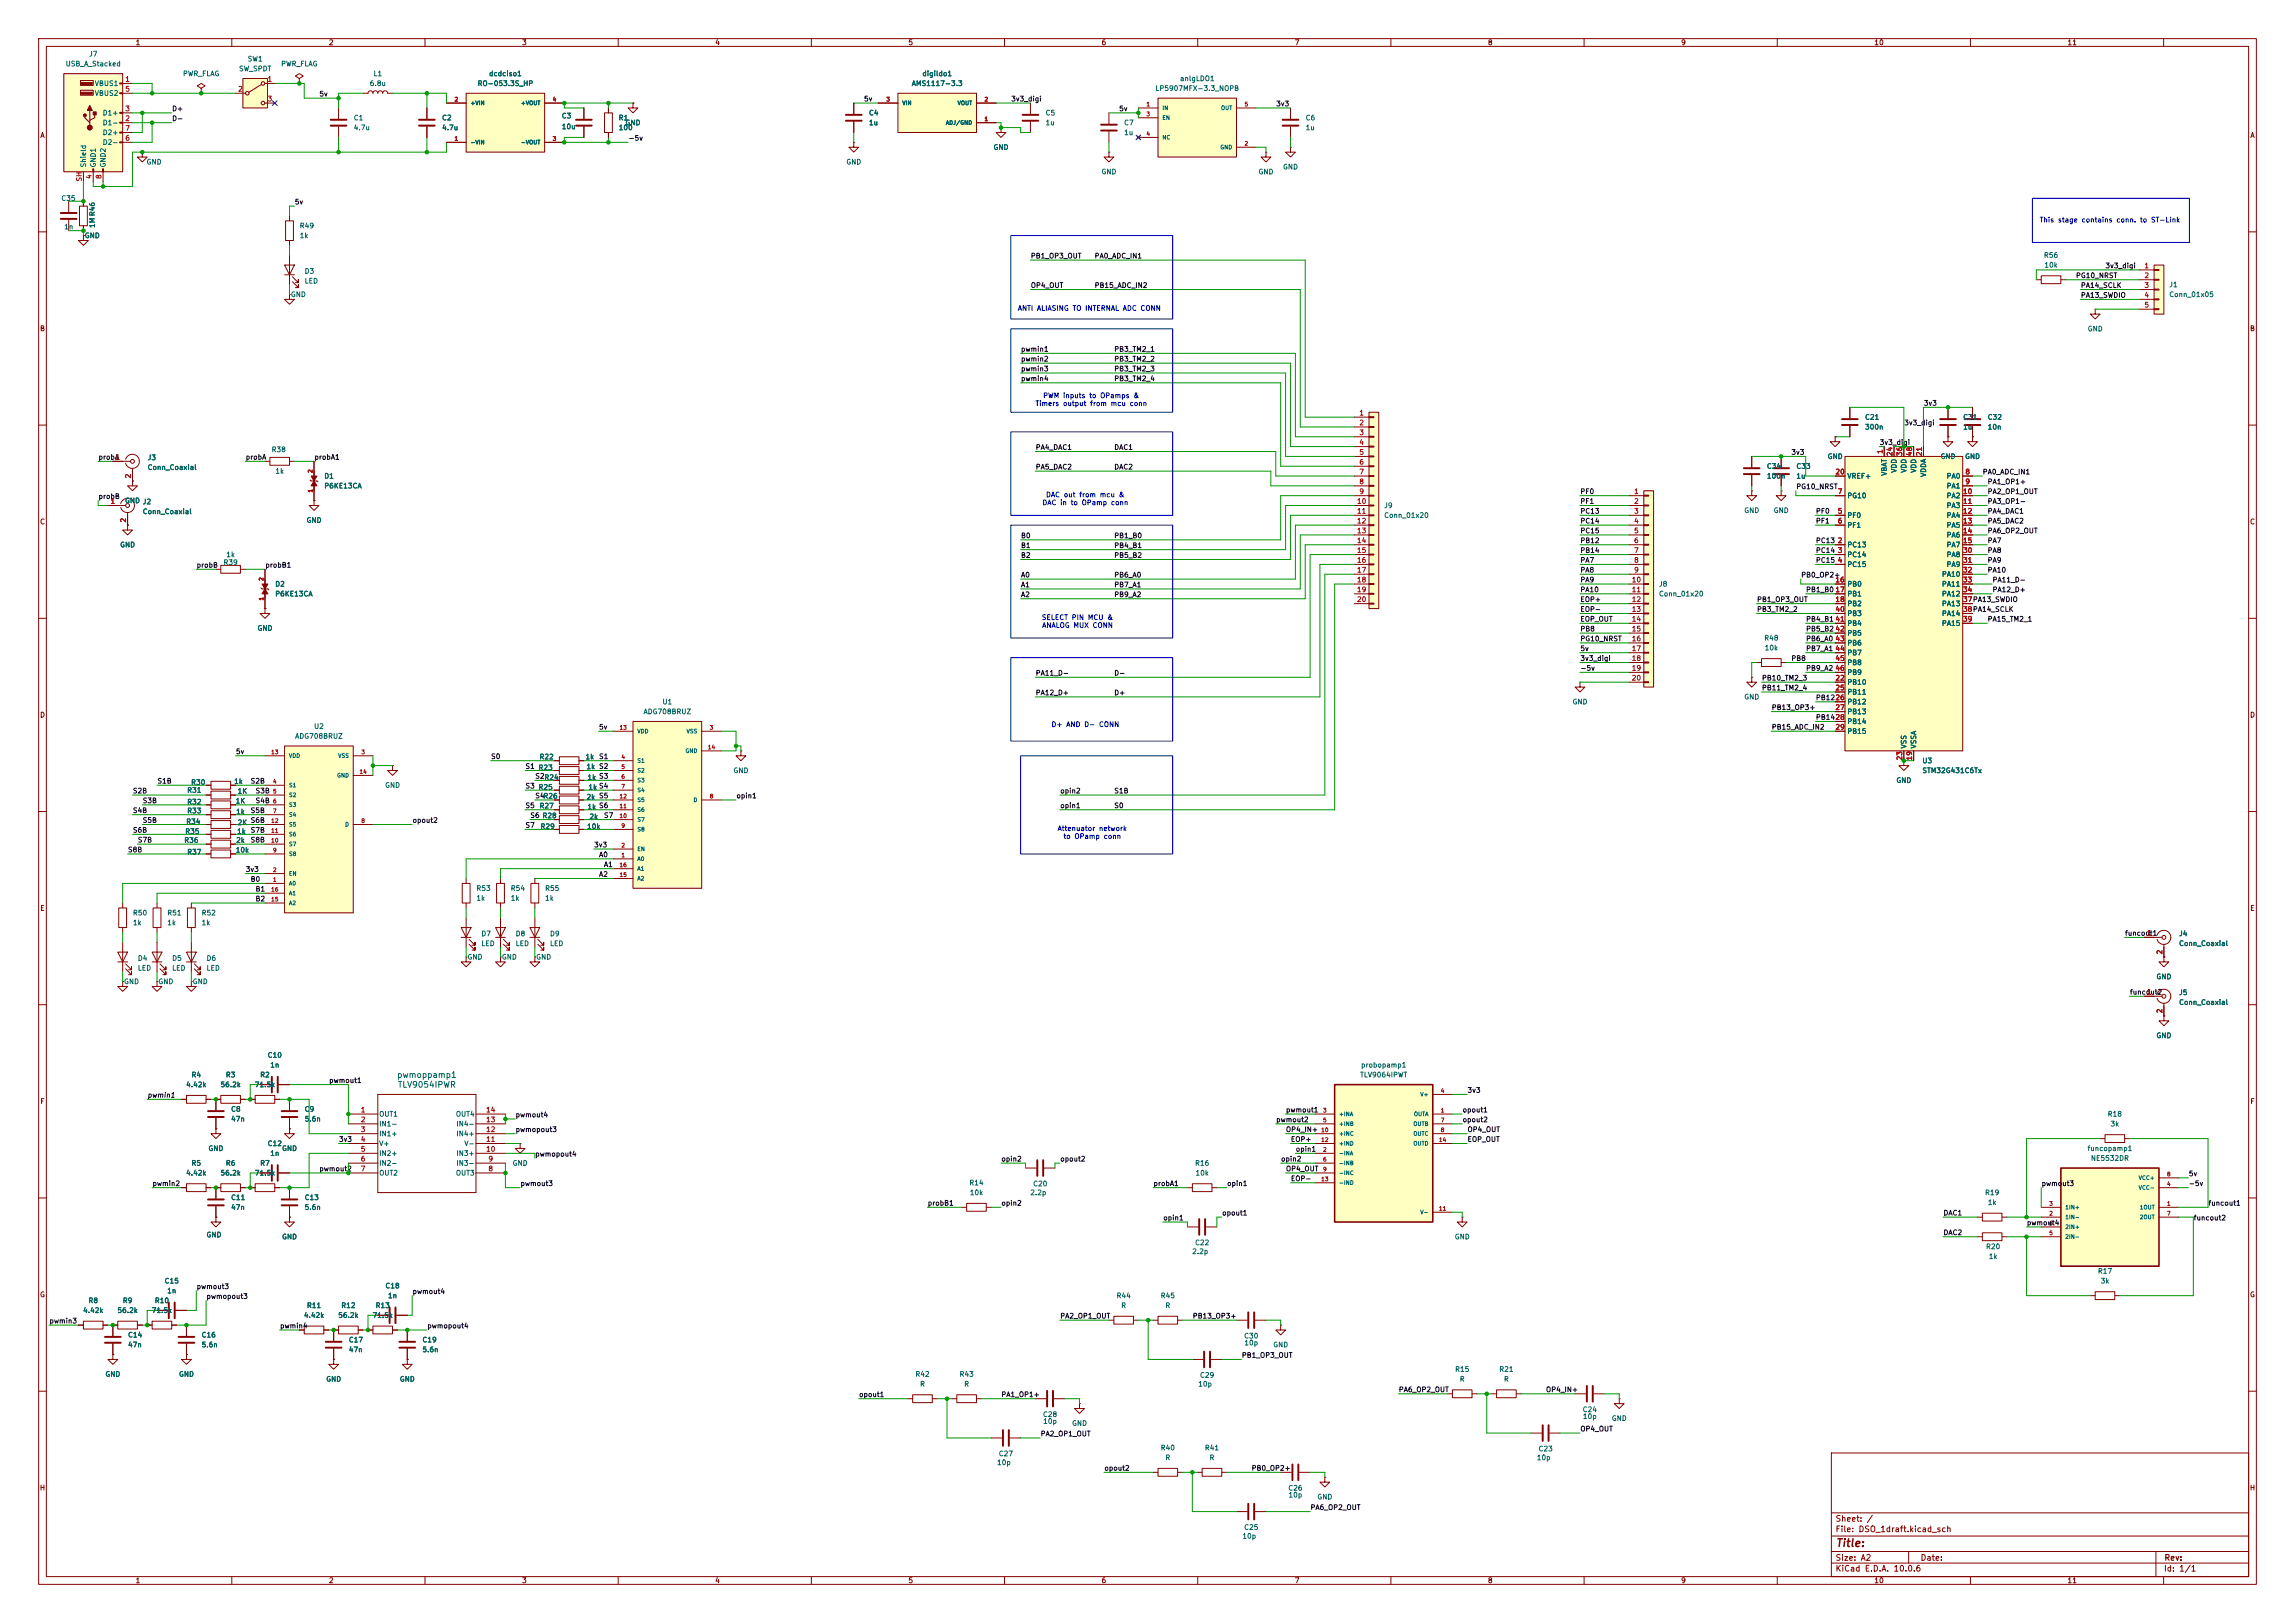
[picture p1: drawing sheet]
<svg xmlns="http://www.w3.org/2000/svg" width="594mm" height="420mm" viewBox="0 0 594 420" stroke-linecap="round" stroke-linejoin="round" font-family="sans-serif">
<defs><g id="words">
<text font-size="2" fill="#840000" x="475" y="400.8">Title:</text>
<g font-size="1.5" fill="#006464">
<text x="102.6" y="279.3">pwmoppamp1</text>
<text x="102.8" y="281.8">TLV9054IPWR</text>
</g>
<g font-size="1.5" fill="#840000">
<text x="475" y="394.1">Sheet: /</text>
<text x="475" y="396.8">File: DSO_1draft.kicad_sch</text>
<text x="475" y="407">KiCad E.D.A. 10.0.6</text>
<text x="475" y="404.2">Size: A2</text>
<text x="497" y="404.2">Date:</text>
<text x="560" y="407">Id: 1/1</text>
<text x="560.1" y="404.2">Rev:</text>
</g>
<g font-size="1.3" fill="#840000">
<text x="35" y="12">1</text>
<text x="85" y="12">2</text>
<text x="135" y="12">3</text>
<text x="185" y="12">4</text>
<text x="235" y="12">5</text>
<text x="285" y="12">6</text>
<text x="335" y="12">7</text>
<text x="385" y="12">8</text>
<text x="435" y="12">9</text>
<text x="485" y="12">10</text>
<text x="535" y="12">11</text>
<text x="10.3" y="36">A</text>
<text x="582.3" y="36">A</text>
<text x="10.2" y="86">B</text>
<text x="582.2" y="86">B</text>
<text x="10.2" y="136">C</text>
<text x="582.2" y="136">C</text>
<text x="10.2" y="186">D</text>
<text x="582.2" y="186">D</text>
<text x="10.3" y="236">E</text>
<text x="582.3" y="236">E</text>
<text x="10.3" y="286">F</text>
<text x="582.3" y="286">F</text>
<text x="10.2" y="336">G</text>
<text x="582.2" y="336">G</text>
<text x="10.2" y="386">H</text>
<text x="582.2" y="386">H</text>
<text x="35" y="410">1</text>
<text x="85" y="410">2</text>
<text x="135" y="410">3</text>
<text x="185" y="410">4</text>
<text x="235" y="410">5</text>
<text x="285" y="410">6</text>
<text x="335" y="410">7</text>
<text x="385" y="410">8</text>
<text x="435" y="410">9</text>
<text x="485" y="410">10</text>
<text x="535" y="410">11</text>
</g>
<g font-size="1.3" fill="#006464">
<text x="16.9" y="17.5">USB_A_Stacked</text>
<text x="22.9" y="14.9">J7</text>
<text x="64" y="16.2">SW1</text>
<text x="72.6" y="17.5">PWR_FLAG</text>
<text x="24.4" y="22.6">VBUS1</text>
<text x="47.2" y="20">PWR_FLAG</text>
<text x="61.7" y="18.7">SW_SPDT</text>
<text x="95.6" y="22.6">6.8u</text>
<text x="96.5" y="20">L1</text>
<text x="123.5" y="22.6">RO-053.3S_HP</text>
<text x="126.4" y="20">dcdciso1</text>
<text x="235.9" y="22.6">AMS1117-3.3</text>
<text x="238.6" y="20">digildo1</text>
<text x="298.9" y="23.8">LP5907MFX-3.3_NOPB</text>
<text x="305.3" y="21.3">anlgLDO1</text>
<text x="24.4" y="25.1">VBUS2</text>
<text x="26.5" y="32.7">D1-</text>
<text x="26.5" y="30.2">D1+</text>
<text x="26.5" y="35.3">D2+</text>
<text x="91.4" y="31.4">C1</text>
<text x="91.4" y="34">4.7u</text>
<text x="114.3" y="31.4">C2</text>
<text x="114.3" y="34">4.7u</text>
<text x="145.3" y="30.9">C3</text>
<text x="145.3" y="33.7">10u</text>
<text x="160" y="31.4">R1</text>
<text x="160" y="34">100</text>
<text x="161.8" y="32.7">GND</text>
<text x="224.8" y="30.2">C4</text>
<text x="224.8" y="32.7">1u</text>
<text x="270.5" y="30.2">C5</text>
<text x="270.5" y="32.7">1u</text>
<text x="290.8" y="32.7">C7</text>
<text x="290.8" y="35.3">1u</text>
<text x="337.8" y="31.4">C6</text>
<text x="337.8" y="34">1u</text>
<text x="26.5" y="37.8">D2-</text>
<text x="257" y="39.1">GND</text>
<text x="22.6" y="43.5" transform="rotate(-90 22.6 43.5)">Shield</text>
<text x="25.1" y="43.5" transform="rotate(-90 25.1 43.5)">GND1</text>
<text x="27.6" y="43.5" transform="rotate(-90 27.6 43.5)">GND2</text>
<text x="37.8" y="42.9">GND</text>
<text x="218.9" y="42.9">GND</text>
<text x="285" y="45.4">GND</text>
<text x="325.6" y="45.4">GND</text>
<text x="331.9" y="44.1">GND</text>
<text x="15.7" y="52.3">C35</text>
<text x="16.5" y="59.6">1n</text>
<text x="24.8" y="59.1" transform="rotate(-90 24.8 59.1)">1MR46</text>
<text x="77.5" y="59.4">R49</text>
<text x="21.8" y="61.9">GND</text>
<text x="77.5" y="61.9">1k</text>
<text x="78.7" y="71.1">D3</text>
<text x="528.9" y="67">R56</text>
<text x="529" y="69.5">10k</text>
<text x="75.2" y="77.2">GND</text>
<text x="78.7" y="73.7">LED</text>
<text x="561.3" y="74.6">J1</text>
<text x="561.3" y="77.2">Conn_01x05</text>
<text x="540.2" y="86.1">GND</text>
<text x="482.6" y="108.9">C21</text>
<text x="482.6" y="111.5">300n</text>
<text x="508" y="108.9">C31</text>
<text x="508" y="111.5">1u</text>
<text x="514.3" y="108.9">C32</text>
<text x="514.3" y="111.5">10n</text>
<text x="38.1" y="119.4">J3</text>
<text x="70.2" y="117.3">R38</text>
<text x="472.9" y="119.1">GND</text>
<text x="502.1" y="119.1">GND</text>
<text x="508.5" y="119.1">GND</text>
<text x="38.1" y="121.9">Conn_Coaxial</text>
<text x="71.1" y="122.9">1k</text>
<text x="83.8" y="124.2">D1</text>
<text x="457.2" y="121.6">C34</text>
<text x="457.2" y="124.2">100n</text>
<text x="464.8" y="121.6">C33</text>
<text x="464.8" y="124.2">1u</text>
<text x="478" y="124.2">VREF+</text>
<text x="488.6" y="123.3" transform="rotate(-90 488.6 123.3)">VBAT</text>
<text x="491.2" y="122.5" transform="rotate(-90 491.2 122.5)">VDD</text>
<text x="493.7" y="122.5" transform="rotate(-90 493.7 122.5)">VDD</text>
<text x="496.3" y="122.5" transform="rotate(-90 496.3 122.5)">VDD</text>
<text x="498.8" y="123.6" transform="rotate(-90 498.8 123.6)">VDDA</text>
<text x="503.7" y="124.2">PA0</text>
<text x="32.2" y="130.5">GND J2</text>
<text x="83.8" y="126.7">P6KE13CA</text>
<text x="358.1" y="131.8">J9</text>
<text x="478" y="129.2">PG10</text>
<text x="503.7" y="126.7">PA1</text>
<text x="503.7" y="129.2">PA2</text>
<text x="503.7" y="131.8">PA3</text>
<text x="36.8" y="133.3">Conn_Coaxial</text>
<text x="79.2" y="135.6">GND</text>
<text x="358.1" y="134.3">Conn_01x20</text>
<text x="451.3" y="133">GND</text>
<text x="458.9" y="133">GND</text>
<text x="478" y="134.3">PF0</text>
<text x="478" y="136.9">PF1</text>
<text x="503.7" y="134.3">PA4</text>
<text x="503.7" y="136.9">PA5</text>
<text x="31" y="141.9">GND</text>
<text x="478" y="141.9">PC13</text>
<text x="503.7" y="139.4">PA6</text>
<text x="503.7" y="141.9">PA7</text>
<text x="57.7" y="146.5">R39</text>
<text x="58.4" y="144.5">1k</text>
<text x="478" y="144.5">PC14</text>
<text x="478" y="147">PC15</text>
<text x="502.5" y="149.6">PA10</text>
<text x="503.7" y="144.5">PA8</text>
<text x="503.7" y="147">PA9</text>
<text x="71.1" y="152.1">D2</text>
<text x="71.1" y="154.6">P6KE13CA</text>
<text x="429.2" y="152.1">J8</text>
<text x="429.2" y="154.6">Conn_01x20</text>
<text x="478" y="152.1">PB0</text>
<text x="478" y="154.6">PB1</text>
<text x="502.5" y="152.1">PA11</text>
<text x="502.5" y="154.6">PA12</text>
<text x="478" y="157.2">PB2</text>
<text x="478" y="159.7">PB3</text>
<text x="502.5" y="157.2">PA13</text>
<text x="502.5" y="159.7">PA14</text>
<text x="66.5" y="163.5">GND</text>
<text x="456.5" y="166.1">R48</text>
<text x="478" y="162.3">PB4</text>
<text x="478" y="164.8">PB5</text>
<text x="478" y="167.3">PB6</text>
<text x="502.5" y="162.3">PA15</text>
<text x="456.6" y="168.6">10k</text>
<text x="478" y="169.9">PB7</text>
<text x="478" y="172.4">PB8</text>
<text x="478" y="177.5">PB10</text>
<text x="478" y="175">PB9</text>
<text x="166.4" y="185.1">ADG708BRUZ</text>
<text x="171.3" y="182.6">U1</text>
<text x="406.9" y="182.6">GND</text>
<text x="451.3" y="181.3">GND</text>
<text x="478" y="180">PB11</text>
<text x="478" y="182.6">PB12</text>
<text x="478" y="185.1">PB13</text>
<text x="76.3" y="191.5">ADG708BRUZ</text>
<text x="81.2" y="188.9">U2</text>
<text x="478" y="187.7">PB14</text>
<text x="478" y="190.2">PB15</text>
<text x="139.5" y="196.8">R22</text>
<text x="151.4" y="196.8">1k</text>
<text x="493.7" y="193.8" transform="rotate(-90 493.7 193.8)">VSS</text>
<text x="496.3" y="193.8" transform="rotate(-90 496.3 193.8)">VSSA</text>
<text x="497.4" y="197.8">U3</text>
<text x="49.3" y="203.4">R30</text>
<text x="60.5" y="203.1">1k</text>
<text x="139.3" y="199.6">R23</text>
<text x="140.8" y="202.1">R24</text>
<text x="151.7" y="199.3">1k S2</text>
<text x="151.7" y="199.3">1k</text>
<text x="151.9" y="202.1">1k</text>
<text x="189.7" y="200.4">GND</text>
<text x="490.7" y="202.9">GND</text>
<text x="497.4" y="200.4">STM32G431C6Tx</text>
<text x="48.3" y="205.4">R31</text>
<text x="48.3" y="208.5">R32</text>
<text x="60.9" y="208.2">1K</text>
<text x="61.4" y="205.7">1K</text>
<text x="99.5" y="204.2">GND</text>
<text x="139.3" y="204.7">R25</text>
<text x="139.5" y="209.5">R27</text>
<text x="140.5" y="207">R26</text>
<text x="151.7" y="207.2">2k</text>
<text x="151.9" y="209.8">1k</text>
<text x="152.2" y="204.7">1k</text>
<text x="48.1" y="213.6">R34</text>
<text x="48.3" y="210.8">R33</text>
<text x="61" y="211">1k</text>
<text x="61.4" y="213.8">2K</text>
<text x="139.8" y="214.8">R29</text>
<text x="140.3" y="212">R28</text>
<text x="151.8" y="214.8">10k</text>
<text x="152.4" y="212.3">2k</text>
<text x="47.6" y="218.4">R36</text>
<text x="47.8" y="216.1">R35</text>
<text x="48.3" y="221.4">R37</text>
<text x="60.9" y="220.9">10k</text>
<text x="61" y="218.4">2k</text>
<text x="61.2" y="216.1">1k</text>
<text x="123.2" y="230.8">R53</text>
<text x="123.2" y="233.4">1k</text>
<text x="132.1" y="230.8">R54</text>
<text x="132.1" y="233.4">1k</text>
<text x="141" y="230.8">R55</text>
<text x="141" y="233.4">1k</text>
<text x="34.3" y="237.2">R50</text>
<text x="34.3" y="239.7">1k</text>
<text x="43.2" y="237.2">R51</text>
<text x="43.2" y="239.7">1k</text>
<text x="52.1" y="237.2">R52</text>
<text x="52.1" y="239.7">1k</text>
<text x="124.4" y="242.6">D7</text>
<text x="124.4" y="245.1">LED</text>
<text x="133.3" y="242.6">D8</text>
<text x="133.3" y="245.1">LED</text>
<text x="142.2" y="242.6">D9</text>
<text x="142.2" y="245.1">LED</text>
<text x="563.9" y="242.6">J4</text>
<text x="563.9" y="245.1">Conn_Coaxial</text>
<text x="35.5" y="248.9">D4</text>
<text x="35.5" y="251.5">LED</text>
<text x="44.4" y="248.9">D5</text>
<text x="44.4" y="251.5">LED</text>
<text x="53.3" y="248.9">D6</text>
<text x="53.3" y="251.5">LED</text>
<text x="120.9" y="248.6">GND</text>
<text x="129.8" y="248.6">GND</text>
<text x="138.7" y="248.6">GND</text>
<text x="32" y="255">GND</text>
<text x="40.9" y="255">GND</text>
<text x="49.8" y="255">GND</text>
<text x="558" y="253.7">GND</text>
<text x="563.9" y="257.8">J5</text>
<text x="563.9" y="260.3">Conn_Coaxial</text>
<text x="558" y="268.9">GND</text>
<text x="69.1" y="274">C10</text>
<text x="48" y="281.6">4.42k</text>
<text x="49.4" y="279.1">R4</text>
<text x="56.9" y="281.6">56.2k</text>
<text x="58.3" y="279.1">R3</text>
<text x="65.8" y="281.6">71.5k</text>
<text x="67.2" y="279.1">R2</text>
<text x="69.8" y="276.6">1n</text>
<text x="351.9" y="279.1">TLV9064IPWT</text>
<text x="352.1" y="276.6">probopamp1</text>
<text x="59.7" y="288">C8</text>
<text x="78.7" y="288">C9</text>
<text x="59.7" y="290.5">47n</text>
<text x="78.7" y="290.5">5.6n</text>
<text x="98" y="289.3">OUT1</text>
<text x="98" y="291.8">IN1-</text>
<text x="117.9" y="289.3">OUT4</text>
<text x="118" y="291.8">IN4-</text>
<text x="545.4" y="289.3">R18</text>
<text x="546.1" y="291.8">3k</text>
<text x="53.8" y="298.1">GND</text>
<text x="69.1" y="296.9">C12</text>
<text x="69.8" y="299.4">1n</text>
<text x="72.9" y="298.1">GND</text>
<text x="98" y="294.3">IN1+</text>
<text x="98" y="296.9">V+</text>
<text x="98" y="299.4">IN2+</text>
<text x="118" y="299.4">IN3+</text>
<text x="118" y="294.3">IN4+</text>
<text x="120" y="296.9">V-</text>
<text x="540.2" y="298.1">funcopamp1</text>
<text x="48" y="304.5">4.42k</text>
<text x="49.4" y="302">R5</text>
<text x="56.9" y="304.5">56.2k</text>
<text x="58.3" y="302">R6</text>
<text x="65.8" y="304.5">71.5k</text>
<text x="67.2" y="302">R7</text>
<text x="98" y="302">IN2-</text>
<text x="98" y="304.5">OUT2</text>
<text x="117.9" y="304.5">OUT3</text>
<text x="118" y="302">IN3-</text>
<text x="132.6" y="302">GND</text>
<text x="309.2" y="302">R16</text>
<text x="309.3" y="304.5">10k</text>
<text x="541" y="300.7">NE5532DR</text>
<text x="59.7" y="310.8">C11</text>
<text x="78.7" y="310.8">C13</text>
<text x="250.8" y="307">R14</text>
<text x="250.9" y="309.6">10k</text>
<text x="266.5" y="309.6">2.2p</text>
<text x="267.3" y="307.3">C20</text>
<text x="513.6" y="309.6">R19</text>
<text x="59.7" y="313.4">47n</text>
<text x="78.7" y="313.4">5.6n</text>
<text x="514.4" y="312.1">1k</text>
<text x="53.3" y="320.5">GND</text>
<text x="72.9" y="321">GND</text>
<text x="309.2" y="322.5">C22</text>
<text x="376.4" y="321">GND</text>
<text x="513.9" y="323.5">R20</text>
<text x="308.4" y="324.8">2.2p</text>
<text x="514.6" y="326.1">1k</text>
<text x="542.9" y="329.9">R17</text>
<text x="42.5" y="332.4">C15</text>
<text x="43.1" y="335">1n</text>
<text x="99.6" y="333.7">C18</text>
<text x="543.6" y="332.4">3k</text>
<text x="21.4" y="340.1">4.42k</text>
<text x="22.8" y="337.5">R8</text>
<text x="30.3" y="340.1">56.2k</text>
<text x="31.7" y="337.5">R9</text>
<text x="39.2" y="340.1">71.5k</text>
<text x="39.9" y="337.5">R10</text>
<text x="78.5" y="341.3">4.42k</text>
<text x="79.3" y="338.8">R11</text>
<text x="87.4" y="341.3">56.2k</text>
<text x="88.2" y="338.8">R12</text>
<text x="96.3" y="341.3">71.5k</text>
<text x="97.1" y="338.8">R13</text>
<text x="100.3" y="336.2">1n</text>
<text x="288.9" y="336.2">R44</text>
<text x="290.1" y="338.8">R</text>
<text x="300.3" y="336.2">R45</text>
<text x="301.5" y="338.8">R</text>
<text x="33" y="346.4">C14</text>
<text x="52.1" y="346.4">C16</text>
<text x="90.2" y="347.7">C17</text>
<text x="109.2" y="347.7">C19</text>
<text x="321.9" y="346.7">C30</text>
<text x="33" y="348.9">47n</text>
<text x="52.1" y="348.9">5.6n</text>
<text x="90.2" y="350.2">47n</text>
<text x="109.2" y="350.2">5.6n</text>
<text x="321.9" y="348.4">10p</text>
<text x="329.4" y="348.9">GND</text>
<text x="27.1" y="356.6">GND</text>
<text x="46.2" y="356.6">GND</text>
<text x="84.3" y="357.8">GND</text>
<text x="103.3" y="357.8">GND</text>
<text x="236.8" y="356.6">R42</text>
<text x="238" y="359.1">R</text>
<text x="248.2" y="356.6">R43</text>
<text x="249.4" y="359.1">R</text>
<text x="310" y="359.1">10p</text>
<text x="310.4" y="356.8">C29</text>
<text x="376.5" y="355.3">R15</text>
<text x="377.7" y="357.8">R</text>
<text x="387.9" y="355.3">R21</text>
<text x="389.1" y="357.8">R</text>
<text x="409.5" y="365.7">C24</text>
<text x="269.8" y="367">C28</text>
<text x="269.9" y="368.8">10p</text>
<text x="277.3" y="369.3">GND</text>
<text x="409.6" y="367.5">10p</text>
<text x="417" y="368">GND</text>
<text x="258.4" y="377.1">C27</text>
<text x="300.3" y="375.6">R40</text>
<text x="311.7" y="375.6">R41</text>
<text x="398.1" y="375.9">C23</text>
<text x="257.9" y="379.4">10p</text>
<text x="301.5" y="378.2">R</text>
<text x="312.9" y="378.2">R</text>
<text x="397.6" y="378.2">10p</text>
<text x="333.3" y="386">C26</text>
<text x="333.4" y="387.8">10p</text>
<text x="340.8" y="388.3">GND</text>
<text x="321.4" y="398.5">10p</text>
<text x="321.9" y="396.2">C25</text>
</g>
<g font-size="1.3" fill="#a90000">
<text x="32.3" y="21.5">1</text>
<text x="32.3" y="24">5</text>
<text x="61.5" y="24">2</text>
<text x="69.1" y="21.5">1</text>
<text x="32.3" y="29.1">3</text>
<text x="69.1" y="26.5">3</text>
<text x="32.3" y="31.6">2</text>
<text x="32.3" y="34.2">7</text>
<text x="32.3" y="36.7">6</text>
<text x="21.5" y="47.1" transform="rotate(-90 21.5 47.1)">SH</text>
<text x="24" y="46.5" transform="rotate(-90 24 46.5)">4</text>
<text x="26.5" y="46.5" transform="rotate(-90 26.5 46.5)">8</text>
<text x="554.9" y="69.7">1</text>
<text x="554.9" y="72.3">2</text>
<text x="554.9" y="74.8">3</text>
<text x="554.9" y="77.3">4</text>
<text x="554.9" y="79.9">5</text>
<text x="351.7" y="107.8">1</text>
<text x="351.7" y="110.4">2</text>
<text x="351.7" y="112.9">3</text>
<text x="29.7" y="119.2">1</text>
<text x="351.7" y="115.4">4</text>
<text x="351.7" y="118">5</text>
<text x="487.5" y="117.6" transform="rotate(-90 487.5 117.6)">1</text>
<text x="490.1" y="118.2" transform="rotate(-90 490.1 118.2)">24</text>
<text x="492.6" y="118.2" transform="rotate(-90 492.6 118.2)">36</text>
<text x="495.2" y="118.2" transform="rotate(-90 495.2 118.2)">48</text>
<text x="497.7" y="118.2" transform="rotate(-90 497.7 118.2)">21</text>
<text x="34.2" y="123.9" transform="rotate(-90 34.2 123.9)">2</text>
<text x="351.7" y="120.5">6</text>
<text x="351.7" y="123.1">7</text>
<text x="351.7" y="125.6">8</text>
<text x="474.9" y="123.1">20</text>
<text x="508.5" y="123.1">8</text>
<text x="508.5" y="125.6">9</text>
<text x="28.5" y="130.7">1</text>
<text x="351.1" y="130.7">10</text>
<text x="351.7" y="128.1">9</text>
<text x="422.8" y="128.1">1</text>
<text x="422.8" y="130.7">2</text>
<text x="475.5" y="128.1">7</text>
<text x="507.9" y="128.1">10</text>
<text x="507.9" y="130.7">11</text>
<text x="32.9" y="135.4" transform="rotate(-90 32.9 135.4)">2</text>
<text x="351.1" y="133.2">11</text>
<text x="351.1" y="135.8">12</text>
<text x="422.8" y="133.2">3</text>
<text x="422.8" y="135.8">4</text>
<text x="475.5" y="133.2">5</text>
<text x="475.5" y="135.8">6</text>
<text x="507.9" y="133.2">12</text>
<text x="507.9" y="135.8">13</text>
<text x="351.1" y="138.3">13</text>
<text x="351.1" y="140.8">14</text>
<text x="351.1" y="143.4">15</text>
<text x="422.8" y="138.3">5</text>
<text x="422.8" y="140.8">6</text>
<text x="422.8" y="143.4">7</text>
<text x="475.5" y="140.8">2</text>
<text x="475.5" y="143.4">3</text>
<text x="507.9" y="138.3">14</text>
<text x="507.9" y="140.8">15</text>
<text x="507.9" y="143.4">30</text>
<text x="351.1" y="145.9">16</text>
<text x="351.1" y="148.5">17</text>
<text x="422.8" y="145.9">8</text>
<text x="422.8" y="148.5">9</text>
<text x="475.5" y="145.9">4</text>
<text x="507.9" y="145.9">31</text>
<text x="507.9" y="148.5">32</text>
<text x="351.1" y="151">18</text>
<text x="351.1" y="153.5">19</text>
<text x="422.2" y="151">10</text>
<text x="422.2" y="153.5">11</text>
<text x="474.9" y="151">16</text>
<text x="474.9" y="153.5">17</text>
<text x="507.9" y="151">33</text>
<text x="507.9" y="153.5">34</text>
<text x="351.1" y="156.1">20</text>
<text x="422.2" y="156.1">12</text>
<text x="422.2" y="158.6">13</text>
<text x="422.2" y="161.2">14</text>
<text x="474.9" y="156.1">18</text>
<text x="474.9" y="158.6">40</text>
<text x="474.9" y="161.2">41</text>
<text x="507.9" y="156.1">37PA13_SWDIO</text>
<text x="507.9" y="158.6">38PA14_SCLK</text>
<text x="507.9" y="161.2">39</text>
<text x="507.9" y="156.1">37</text>
<text x="507.9" y="158.6">38</text>
<text x="422.2" y="163.7">15</text>
<text x="422.2" y="166.2">16</text>
<text x="474.9" y="166.2">43</text>
<text x="474.9" y="163.7">42</text>
<text x="422.2" y="168.8">17</text>
<text x="422.2" y="171.3">18</text>
<text x="422.2" y="173.9">19</text>
<text x="474.9" y="168.8">44</text>
<text x="474.9" y="171.3">45</text>
<text x="474.9" y="173.9">46</text>
<text x="422.2" y="176.4">20</text>
<text x="474.9" y="176.4">22</text>
<text x="474.9" y="178.9">25</text>
<text x="474.9" y="184">27</text>
<text x="474.9" y="181.5">26</text>
<text x="474.9" y="189.1">29</text>
<text x="474.9" y="186.6">28</text>
<text x="492.6" y="196.9" transform="rotate(-90 492.6 196.9)">23</text>
<text x="495.2" y="196.9" transform="rotate(-90 495.2 196.9)">19</text>
<text x="555.5" y="242.4">1</text>
<text x="559.9" y="247.1" transform="rotate(-90 559.9 247.1)">2</text>
<text x="555.5" y="257.7">1</text>
<text x="559.9" y="262.4" transform="rotate(-90 559.9 262.4)">2</text>
<text x="93.2" y="288.2">1</text>
<text x="93.2" y="290.7">2</text>
<text x="93.2" y="293.2">3</text>
<text x="125.7" y="293.2">12</text>
<text x="125.7" y="290.7">13</text>
<text x="125.7" y="288.2">14</text>
<text x="93.2" y="295.8">4</text>
<text x="93.2" y="298.3">5</text>
<text x="125.7" y="298.3">10</text>
<text x="125.7" y="295.8">11</text>
<text x="93.2" y="300.9">6</text>
<text x="93.2" y="303.4">7</text>
<text x="126.3" y="303.4">8</text>
<text x="126.3" y="300.9">9</text>
</g>
<g font-size="1.3" fill="#0f0f0f">
<text x="44.4" y="29.1">D+</text>
<text x="82.5" y="25.3">5v</text>
<text x="223.5" y="26.5">5v</text>
<text x="261.6" y="26.5">3v3_digi</text>
<text x="289.5" y="29.1">5v</text>
<text x="330.2" y="27.8">3v3</text>
<text x="44.4" y="31.6">D-</text>
<text x="162.5" y="36.7">-5v</text>
<text x="76.2" y="53.2">5v</text>
<text x="266.7" y="67.2">PB1_OP3_OUT</text>
<text x="283.2" y="67.2">PA0_ADC_IN1</text>
<text x="544.8" y="69.7">3v3_digi</text>
<text x="266.7" y="74.8">OP4_OUT</text>
<text x="283.2" y="74.8">PB15_ADC_IN2</text>
<text x="537.2" y="72.3">PG10_NRST</text>
<text x="538.5" y="74.8">PA14_SCLK</text>
<text x="538.5" y="77.3">PA13_SWDIO</text>
<text x="264.1" y="93.9">pwmin2</text>
<text x="264.1" y="91.3">pwmin1</text>
<text x="288.3" y="91.3">PB3_TM2_1</text>
<text x="288.3" y="93.9">PB3_TM2_2</text>
<text x="264.1" y="96.4">pwmin3</text>
<text x="264.1" y="98.9">pwmin4</text>
<text x="288.3" y="96.4">PB3_TM2_3</text>
<text x="288.3" y="98.9">PB3_TM2_4</text>
<text x="497.8" y="105.3">3v3</text>
<text x="492.7" y="110.4">3v3_digi</text>
<text x="25.4" y="119.3">probA</text>
<text x="63.5" y="119.3">probA</text>
<text x="81.3" y="119.3">probA1</text>
<text x="267.9" y="116.7">PA4_DAC1</text>
<text x="288.3" y="116.7">DAC1</text>
<text x="463.5" y="118">3v3</text>
<text x="486.4" y="115.4">3v3_digi</text>
<text x="267.9" y="121.8">PA5_DAC2</text>
<text x="288.3" y="121.8">DAC2</text>
<text x="513.1" y="123.1">PA0_ADC_IN1</text>
<text x="514.3" y="125.6">PA1_OP1+</text>
<text x="25.4" y="129.4">probB</text>
<text x="408.9" y="130.7">PF1</text>
<text x="408.9" y="128.1">PF0</text>
<text x="464.8" y="126.9">PG10_NRST</text>
<text x="514.3" y="128.1">PA2_OP1_OUT</text>
<text x="514.3" y="130.7">PA3_OP1-</text>
<text x="408.9" y="135.8">PC14</text>
<text x="408.9" y="133.2">PC13</text>
<text x="469.9" y="133.2">PF0</text>
<text x="469.9" y="135.8">PF1</text>
<text x="514.3" y="133.2">PA4_DAC1</text>
<text x="514.3" y="135.8">PA5_DAC2</text>
<text x="264.1" y="139.6">B0</text>
<text x="264.1" y="142.1">B1</text>
<text x="288.3" y="139.6">PB1_B0</text>
<text x="288.3" y="142.1">PB4_B1</text>
<text x="408.9" y="140.8">PB12</text>
<text x="408.9" y="143.4">PB14</text>
<text x="408.9" y="138.3">PC15</text>
<text x="469.9" y="140.8">PC13</text>
<text x="469.9" y="143.4">PC14</text>
<text x="514.3" y="138.3">PA6_OP2_OUT</text>
<text x="514.3" y="140.8">PA7</text>
<text x="514.3" y="143.4">PA8</text>
<text x="50.8" y="147.2">probB</text>
<text x="68.6" y="147.2">probB1</text>
<text x="264.1" y="149.7">A0</text>
<text x="264.1" y="144.7">B2</text>
<text x="288.3" y="149.7">PB6_A0</text>
<text x="288.3" y="144.7">PB5_B2</text>
<text x="408.9" y="148.5">PA8</text>
<text x="408.9" y="145.9">PA7</text>
<text x="466.1" y="149.7">PB0_OP2+</text>
<text x="469.9" y="145.9">PC15</text>
<text x="514.3" y="148.5">PA10</text>
<text x="514.3" y="145.9">PA9</text>
<text x="264.1" y="152.3">A1</text>
<text x="264.1" y="154.8">A2</text>
<text x="288.3" y="152.3">PB7_A1</text>
<text x="288.3" y="154.8">PB9_A2</text>
<text x="408.9" y="151">PA9</text>
<text x="408.9" y="153.5">PA10</text>
<text x="467.3" y="153.5">PB1_B017</text>
<text x="515.6" y="151">PA11_D-</text>
<text x="515.6" y="153.5">PA12_D+</text>
<text x="408.9" y="158.6">EOP-</text>
<text x="408.9" y="161.2">EOP_OUT</text>
<text x="408.9" y="156.1">EOP+</text>
<text x="454.6" y="158.6">PB3_TM2_2</text>
<text x="454.6" y="156.1">PB1_OP3_OUT</text>
<text x="467.3" y="161.2">PB4_B141</text>
<text x="514.3" y="161.2">PA15_TM2_1</text>
<text x="408.9" y="163.7">PB8</text>
<text x="408.9" y="166.2">PG10_NRST</text>
<text x="467.3" y="166.2">PB6_A0</text>
<text x="467.3" y="163.7">PB5_B242</text>
<text x="408.9" y="168.8">5v</text>
<text x="408.9" y="173.9">-5v</text>
<text x="408.9" y="171.3">3v3_digi</text>
<text x="463.5" y="171.3">PB8</text>
<text x="467.3" y="173.9">PB9_A2</text>
<text x="467.3" y="168.8">PB7_A1</text>
<text x="267.9" y="175.1">PA11_D-</text>
<text x="288.3" y="175.1">D-</text>
<text x="455.9" y="178.9">PB11_TM2_4</text>
<text x="455.9" y="176.4">PB10_TM2_3</text>
<text x="267.9" y="180.2">PA12_D+</text>
<text x="288.3" y="180.2">D+</text>
<text x="458.4" y="184">PB13_OP3+</text>
<text x="469.9" y="181.5">PB1226</text>
<text x="154.9" y="189.1">5v</text>
<text x="458.4" y="189.1">PB15_ADC_IN2</text>
<text x="469.9" y="186.6">PB1428</text>
<text x="60.9" y="195.5">5v</text>
<text x="127" y="196.7">S0</text>
<text x="154.9" y="196.7">S1</text>
<text x="40.6" y="203.1">S1B</text>
<text x="64.7" y="203.1">S2B</text>
<text x="135.9" y="199.3">S1</text>
<text x="138.4" y="201.8">S2</text>
<text x="154.9" y="201.8">S3</text>
<text x="34.3" y="205.6">S2B</text>
<text x="36.8" y="208.2">S3B</text>
<text x="66" y="205.6">S3B</text>
<text x="66" y="208.2">S4B</text>
<text x="135.9" y="204.3">S3</text>
<text x="135.9" y="209.4">S5</text>
<text x="138.4" y="206.9">S4R26</text>
<text x="154.9" y="209.4">S6</text>
<text x="154.9" y="206.9">S5</text>
<text x="154.9" y="204.3">S4</text>
<text x="190.5" y="206.9">opin1</text>
<text x="274.3" y="205.6">opin2</text>
<text x="274.3" y="209.4">opin1</text>
<text x="288.3" y="205.6">S1B</text>
<text x="288.3" y="209.4">S0</text>
<text x="34.3" y="210.7">S4B</text>
<text x="34.3" y="215.8">S6B</text>
<text x="36.8" y="213.2">S5B</text>
<text x="64.7" y="210.7">S5B</text>
<text x="64.7" y="215.8">S7B</text>
<text x="64.7" y="213.2">S6B</text>
<text x="106.7" y="213.2">opout2</text>
<text x="135.9" y="214.5">S7</text>
<text x="137.1" y="212">S6 R28</text>
<text x="156.2" y="212">S7</text>
<text x="33" y="220.9">S8B</text>
<text x="35.5" y="218.3">S7B</text>
<text x="64.7" y="218.3">S8B</text>
<text x="153.6" y="219.6">3v3</text>
<text x="63.5" y="225.9">3v3</text>
<text x="154.9" y="227.2">A2</text>
<text x="154.9" y="222.1">A0</text>
<text x="156.2" y="224.7">A1</text>
<text x="64.7" y="228.5">B0</text>
<text x="66" y="231">B1</text>
<text x="66" y="233.6">B2</text>
<text x="549.9" y="242.4">funcout1</text>
<text x="551.2" y="257.7">funcout2</text>
<text x="85.1" y="280.5">pwmout1</text>
<text x="38" y="284.4">pwmin1</text>
<text x="379.7" y="283.1">3v3</text>
<text x="133.3" y="293.2">pwmopout3</text>
<text x="133.3" y="289.4">pwmout4</text>
<text x="330.2" y="290.7">pwmout2</text>
<text x="332.7" y="288.2">pwmout1</text>
<text x="332.7" y="293.2">OP4_IN+</text>
<text x="378.4" y="288.2">opout1</text>
<text x="378.4" y="290.7">opout2</text>
<text x="379.7" y="293.2">OP4_OUT</text>
<text x="87.6" y="295.8">3v3</text>
<text x="138.4" y="299.6">pwmopout4</text>
<text x="334" y="295.8">EOP+</text>
<text x="335.3" y="298.3">opin1</text>
<text x="379.7" y="295.8">EOP_OUT</text>
<text x="82.5" y="303.4">pwmout2</text>
<text x="259.1" y="300.9">opin2</text>
<text x="274.3" y="300.9">opout2</text>
<text x="331.4" y="300.9">opin2</text>
<text x="332.7" y="303.4">OP4_OUT</text>
<text x="334" y="305.9">EOP-</text>
<text x="566.4" y="304.7">5v</text>
<text x="39.3" y="307.2">pwmin2</text>
<text x="134.6" y="307.2">pwmout3</text>
<text x="298.4" y="307.2">probA1</text>
<text x="317.5" y="307.2">opin1</text>
<text x="528.3" y="307.2">pwmout3</text>
<text x="566.4" y="307.2">-5v</text>
<text x="240" y="312.3">probB1</text>
<text x="259.1" y="312.3">opin2</text>
<text x="301" y="316.1">opin1</text>
<text x="316.2" y="314.8">opout1</text>
<text x="502.9" y="314.8">DAC1</text>
<text x="524.5" y="317.4">pwmout4</text>
<text x="567.7" y="316.1">funcout2</text>
<text x="571.5" y="312.3">funcout1</text>
<text x="502.9" y="319.9">DAC2</text>
<text x="50.8" y="333.9">pwmout3</text>
<text x="106.7" y="335.2">pwmout4</text>
<text x="53.3" y="336.4">pwmopout3</text>
<text x="274.3" y="341.5">PA2_OP1_OUT</text>
<text x="308.6" y="341.5">PB13_OP3+</text>
<text x="12.7" y="342.8">pwmin3</text>
<text x="72.4" y="344">pwmin4</text>
<text x="110.5" y="344">pwmopout4</text>
<text x="321.3" y="351.7">PB1_OP3_OUT</text>
<text x="222.2" y="361.8">opout1</text>
<text x="259.1" y="361.8">PA1_OP1+</text>
<text x="361.9" y="360.6">PA6_OP2_OUT</text>
<text x="400" y="360.6">OP4_IN+</text>
<text x="269.2" y="372">PA2_OP1_OUT</text>
<text x="408.9" y="370.7">OP4_OUT</text>
<text x="285.7" y="380.9">opout2</text>
<text x="323.8" y="380.9">PB0_OP2+</text>
<text x="339.1" y="391">PA6_OP2_OUT</text>
</g>
<g font-size="1.3" fill="#0000c2">
<text x="527.8" y="57.9">This stage contains conn. to ST-Link</text>
<text x="263.3" y="80.7">ANTI ALIASING TO INTERNAL ADC CONN</text>
<text x="267.9" y="105.4">Timers output from mcu conn</text>
<text x="269.9" y="103.3">PWM inputs to OPamps &amp;</text>
<text x="269.7" y="131">DAC in to OPamp conn</text>
<text x="270.6" y="129">DAC out from mcu &amp;</text>
<text x="269.5" y="160.7">SELECT PIN MCU &amp;</text>
<text x="269.6" y="162.8">ANALOG MUX CONN</text>
<text x="272" y="188.4">D+ AND D- CONN</text>
<text x="273.6" y="215.3">Attenuator network</text>
<text x="275.1" y="217.4">to OPamp conn</text>
</g>
<g font-size="1" fill="#a90000">
<text x="117.5" y="26.5">2</text>
<text x="142.9" y="26.5">4</text>
<text x="229.3" y="26.5">3</text>
<text x="254.7" y="26.5">2</text>
<text x="296.6" y="27.8">1</text>
<text x="322" y="27.8">5</text>
<text x="254.7" y="31.6">1</text>
<text x="296.6" y="30.3">3</text>
<text x="296.6" y="35.4">4</text>
<text x="117.5" y="36.6">1</text>
<text x="142.9" y="36.6">3</text>
<text x="322" y="37.9">2</text>
<text x="81.1" y="122.5" transform="rotate(-90 81.1 122.5)">2</text>
<text x="81.1" y="127.6" transform="rotate(-90 81.1 127.6)">1</text>
<text x="68.4" y="155.5" transform="rotate(-90 68.4 155.5)">1</text>
<text x="68.4" y="150.4" transform="rotate(-90 68.4 150.4)">2</text>
<text x="160.2" y="189">13</text>
<text x="183.6" y="189">3</text>
<text x="70.1" y="195.4">13</text>
<text x="93.4" y="195.4">3</text>
<text x="160.7" y="196.7">4</text>
<text x="183.1" y="194.1">14</text>
<text x="70.5" y="203">4</text>
<text x="92.9" y="200.5">14</text>
<text x="160.7" y="199.2">5</text>
<text x="160.7" y="201.7">6</text>
<text x="70.5" y="205.6">5</text>
<text x="70.5" y="208.1">6</text>
<text x="160.2" y="209.4">11</text>
<text x="160.2" y="206.8">12</text>
<text x="160.7" y="204.3">7</text>
<text x="183.6" y="206.8">8</text>
<text x="70.1" y="215.7">11</text>
<text x="70.1" y="213.2">12</text>
<text x="70.5" y="210.6">7</text>
<text x="93.4" y="213.2">8</text>
<text x="160.2" y="211.9">10</text>
<text x="160.7" y="214.4">9</text>
<text x="70.1" y="218.3">10</text>
<text x="70.5" y="220.8">9</text>
<text x="160.7" y="219.5">2</text>
<text x="70.5" y="225.9">2</text>
<text x="160.2" y="227.1">15</text>
<text x="160.2" y="224.6">16</text>
<text x="160.7" y="222.1">1</text>
<text x="70.1" y="233.5">15</text>
<text x="70.1" y="231">16</text>
<text x="70.5" y="228.4">1</text>
<text x="372.8" y="283">4</text>
<text x="341.8" y="293.2">10</text>
<text x="342.3" y="288.1">3</text>
<text x="342.3" y="290.6">5</text>
<text x="372.8" y="288.1">1</text>
<text x="372.8" y="290.6">7</text>
<text x="372.8" y="293.2">8</text>
<text x="341.8" y="295.7">12</text>
<text x="342.3" y="298.3">2</text>
<text x="372.3" y="295.7">14</text>
<text x="341.8" y="305.9">13</text>
<text x="342.3" y="300.8">6</text>
<text x="342.3" y="303.3">9</text>
<text x="560.8" y="304.6">8</text>
<text x="560.8" y="307.2">4</text>
<text x="372.3" y="313.5">11</text>
<text x="530.3" y="314.8">2</text>
<text x="530.3" y="312.2">3</text>
<text x="530.3" y="317.3">6</text>
<text x="560.8" y="312.2">1</text>
<text x="560.8" y="314.8">7</text>
<text x="530.3" y="319.9">5</text>
</g>
<g font-size="1" fill="#006464">
<text x="121.7" y="27.4">+VIN</text>
<text x="134.7" y="27.4">+VOUT</text>
<text x="233.4" y="27.4">VIN</text>
<text x="247.7" y="27.4">VOUT</text>
<text x="300.7" y="28.7">IN</text>
<text x="315.9" y="28.7">OUT</text>
<text x="244.7" y="32.5">ADJ/GND</text>
<text x="300.7" y="31.2">EN</text>
<text x="121.7" y="37.6">-VIN</text>
<text x="134.7" y="37.6">-VOUT</text>
<text x="300.7" y="36.3">NC</text>
<text x="315.7" y="38.9">GND</text>
<text x="164.8" y="190">VDD</text>
<text x="177.6" y="190">VSS</text>
<text x="74.7" y="196.3">VDD</text>
<text x="87.4" y="196.3">VSS</text>
<text x="164.8" y="197.6">S1</text>
<text x="177.3" y="195.1">GND</text>
<text x="74.7" y="204">S1</text>
<text x="87.1" y="201.4">GND</text>
<text x="164.8" y="200.2">S2</text>
<text x="164.8" y="202.7">S3</text>
<text x="74.7" y="206.5">S2</text>
<text x="74.7" y="209">S3</text>
<text x="164.8" y="205.2">S4</text>
<text x="164.8" y="207.8">S5</text>
<text x="179.4" y="207.8">D</text>
<text x="74.7" y="211.6">S4</text>
<text x="74.7" y="214.1">S5</text>
<text x="89.2" y="214.1">D</text>
<text x="164.8" y="215.4">S8</text>
<text x="164.8" y="212.9">S7</text>
<text x="164.8" y="210.3">S6</text>
<text x="74.7" y="221.7">S8</text>
<text x="74.7" y="219.2">S7</text>
<text x="74.7" y="216.7">S6</text>
<text x="164.8" y="220.5">EN</text>
<text x="74.7" y="226.8">EN</text>
<text x="164.8" y="223">A0</text>
<text x="164.8" y="225.6">A1</text>
<text x="74.7" y="229.4">A0</text>
<text x="74.7" y="231.9">A1</text>
<text x="164.8" y="228.1">A2</text>
<text x="74.7" y="234.4">A2</text>
<text x="367.5" y="284">V+</text>
<text x="346.5" y="289.1">+INA</text>
<text x="346.5" y="291.6">+INB</text>
<text x="365.7" y="291.6">OUTB</text>
<text x="365.8" y="289.1">OUTA</text>
<text x="346.5" y="299.2">-INA</text>
<text x="346.5" y="294.1">+INC</text>
<text x="346.5" y="296.7">+IND</text>
<text x="365.7" y="294.1">OUTC</text>
<text x="365.7" y="296.7">OUTD</text>
<text x="346.5" y="301.8">-INB</text>
<text x="346.5" y="304.3">-INC</text>
<text x="553.4" y="305.6">VCC+</text>
<text x="346.5" y="306.8">-IND</text>
<text x="553.4" y="308.1">VCC-</text>
<text x="367.5" y="314.5">V-</text>
<text x="534.4" y="315.7">1IN-</text>
<text x="534.4" y="313.2">1IN+</text>
<text x="553.7" y="313.2">1OUT</text>
<text x="553.7" y="315.7">2OUT</text>
<text x="534.4" y="320.8">2IN-</text>
<text x="534.4" y="318.3">2IN+</text>
</g>
</g></defs>
<g fill="none" stroke="#840000" stroke-width=".26">
<path d="M10 10h574v400h-574zM12 12h570v396h-570zM60 10v2M110 10v2M160 10v2M210 10v2M260 10v2M310 10v2M360 10v2M410 10v2M460 10v2M510 10v2"/>
<path d="M560 10v2M36.8 39.4v1.2h1.3l-1.3 1.3-1.2-1.3h1.2M36.8 39.4h.1M259.1 33v1.3h1.2l-1.2 1.3-1.3-1.3h1.3M259.1 33h.1M17.8 52.1v2.8M17.8 56.9v2.8M20.6 53.3h2v5.1h-2zM21.6 52.1v1.2M21.6 58.4v1.3M73.9 57.2h2v5h-2zM74.9 55.9v1.3"/>
<path d="M10 60h2M21.6 61v1.2h1.3l-1.3 1.3-1.3-1.3h1.3M21.6 61h.1M74.9 62.2v1.3M582 60h2M10 110h2M29.2 119.4h4.6M32.5 118.9a1.81 1.81 0 0 1 2.8-1 1.81 1.81 0 0 1 0 3 1.81 1.81 0 0 1-2.8-1M582 110h2M27.9 130.8h4.6M31.2 130.3a1.81 1.81 0 0 1 2.8-1 1.81 1.81 0 0 1 0 3 1.81 1.81 0 0 1-2.8-1M33 132.6v3.3"/>
<path d="M34.3 124.5v1.2h1.3l-1.3 1.3-1.3-1.3h1.3M34.3 124.5h.1M34.3 121.2v3.3M10 160h2M582 160h2M10 210h2M54.6 220h5.1v2h-5.1zM582 210h2M48.5 235h2v5h-2zM49.5 233.7v1.3M53.3 221h1.3M59.7 221h1.3"/>
<path d="M30.5 246.4h2.5l-1.3 2.5zM30.5 248.9h2.5M31.7 254v1.3h1.3l-1.3 1.2-1.2-1.2h1.2M31.7 254h.1M31.7 243.8v7.7M32.5 250.7l1.5 1.5v-.7v.7h-.7M32.5 249.4l1.5 1.6v-.8v.8h-.7M39.4 246.4h2.5l-1.3 2.5zM39.4 248.9h2.5M40.6 254v1.3h1.3l-1.3 1.2-1.2-1.2h1.2M40.6 254h.1M40.6 243.8v7.7"/>
<path d="M41.4 250.7l1.5 1.5v-.7v.7h-.7M41.4 249.4l1.5 1.6v-.8v.8h-.7M48.3 246.4h2.5l-1.3 2.5zM48.3 248.9h2.5M49.5 254v1.3h1.3l-1.3 1.2-1.2-1.2h1.2M49.5 254h.1M49.5 240v1.3M49.5 243.8v7.7M50.3 250.7l1.5 1.5v-.7v.7h-.7M50.3 249.4l1.5 1.6v-.8v.8h-.7M10 260h2M582 260h2"/>
<path d="M10 310h2M582 310h2M10 360h2M474 376h108v32h-108zM582 360h2M474 397.5h108M474 391.5h108M60 408v2M110 408v2M160 408v2M210 408v2M260 408v2"/>
<path d="M310 408v2M360 408v2M410 408v2M460 408v2M474 404.5h108M474 401.5h108M494 401.5v3M510 408v2M558 401.5v6.5M560 408v2"/>
<circle cx="34.3" cy="119.4" r=".51"/>
<circle cx="33" cy="130.8" r=".51"/>
</g>
<path d="M15.7 55.1h4.1M15.7 56.6h4.1" fill="none" stroke="#840000" stroke-width=".51"/>
<path d="M62.9 20.3h6.3v7.6h-6.3z" fill="#ffffc2"/>
<g fill="none" stroke="#840000" stroke-width=".26">
<path d="M61 24.1h2.5M62.9 20.3h6.3v7.6h-6.3zM67.7 21.8l-3.3 2.1M68.6 21.6h2.5M68.6 26.7h2.5M163.8 26.7v1.2h1.3l-1.3 1.3-1.2-1.3h1.2M163.8 26.7h.1M33 135.9v1.3h1.3l-1.3 1.2-1.3-1.2h1.3M33 135.9h.1M20.3 342.9h1.3M21.6 341.9h5.1v2h-5.1zM26.7 342.9h1.2"/>
<path d="M29.2 350.5v1.3h1.3l-1.3 1.3-1.3-1.3h1.3M29.2 350.5h.1"/>
<circle cx="64" cy="24.1" r=".46"/>
<circle cx="68.1" cy="26.7" r=".46"/>
<circle cx="68.1" cy="21.6" r=".46"/>
</g>
<path d="M345.4 280.7h25.4v35.5h-25.4z" fill="#ffffc2"/>
<path d="M345.4 280.7h25.4v35.5h-25.4z" fill="none" stroke="#840000" stroke-width=".41"/>
<g fill="none" stroke="#840000" stroke-width=".26">
<path d="M73.7 68.6h2.5l-1.3 2.5zM73.7 71.1h2.5M74.9 76.2v1.3h1.3l-1.3 1.2-1.2-1.2h1.2M74.9 76.2h.1M74.9 66v7.7M75.7 72.9l1.5 1.5v-.7v.7h-.7M75.7 71.6l1.5 1.6v-.8v.8h-.7M68.6 119.4h1.2M69.8 118.4h5.1v2h-5.1zM74.9 119.4h1.3M81.3 119.4v10.1M80.3 124.2l.2 .3h1.5l.3 .2"/>
<path d="M81.3 129.5v1.3h1.2l-1.2 1.3-1.3-1.3h1.3M81.3 129.5h.1M55.9 147.3h1.2M57.1 146.3h5.1v2h-5.1zM62.2 147.3h1.3M67.6 152.1l.2 .3h1.5l.3 .3M68.6 157.5v1.3h1.2l-1.2 1.2-1.3-1.2h1.3M68.6 157.5h.1M68.6 147.3v10.2M30.7 235h2.1v5h-2.1zM31.7 233.7v1.3M39.6 235h2.1v5h-2.1z"/>
<path d="M40.6 233.7v1.3M31.7 240v1.3M40.6 240v1.3M340.4 288.3h5M340.4 298.5h5M340.4 290.8h5M340.4 293.4h5M340.4 295.9h5M370.8 288.3h5.1M370.8 283.2h5.1M370.8 290.8h5.1M370.8 293.4h5.1"/>
<path d="M370.8 295.9h5.1M340.4 301h5M340.4 303.5h5M340.4 306.1h5M370.8 313.7h5.1M40.6 339.1h2.8M45.5 339.1h2.8M29.2 347.7v2.8M30.5 341.9h5.1v2h-5.1zM30.5 342.9h-1.3v2.8M35.6 342.9h1.2M38.1 342.9h1.3"/>
<path d="M39.4 341.9h5v2h-5zM44.4 342.9h1.3M320 341.6h2.8M324.9 341.6h2.8M279.4 363.2v1.3h1.3l-1.3 1.3-1.3-1.3h1.3M279.4 363.2h.1M419.1 362v1.2h1.3l-1.3 1.3-1.3-1.3h1.3M419.1 362h.1"/>
</g>
<path d="M43.7 337.1v4M45.2 337.1v4M323.1 339.6v4.1M324.6 339.6v4.1M27.2 345.9h4M27.2 347.5h4" fill="none" stroke="#840000" stroke-width=".51"/>
<g fill="#840000" stroke="#840000" stroke-width=".26">
<path d="M68.6 152.4l.7 1.3h-1.5z"/>
<path d="M67.8 151.1h1.5l-.7 1.3z"/>
<path d="M81.3 124.5l.7 1.2h-1.5z"/>
<path d="M80.5 123.2h1.5l-.7 1.3z"/>
</g>
<path d="M533.4 302.3h25.4v25.4h-25.4z" fill="#ffffc2"/>
<path d="M533.4 302.3h25.4v25.4h-25.4z" fill="none" stroke="#840000" stroke-width=".41"/>
<g fill="none" stroke="#840000" stroke-width=".26">
<path d="M528.3 312.4h5.1M528.3 315h5.1M528.3 317.5h5.1M558.8 312.4h5.1M558.8 315h5.1M558.8 307.3h5.1M558.8 304.8h5.1M528.3 320h5.1M541 335.3h1.3M542.3 334.3h5.1v2h-5.1zM547.4 335.3h1.2M287 341.6h1.3"/>
<path d="M288.3 340.6h5.1v2h-5.1zM293.4 341.6h1.2M268 362h2.8M272.8 362h2.8"/>
</g>
<path d="M271 359.9v4.1M272.5 359.9v4.1" fill="none" stroke="#840000" stroke-width=".51"/>
<path d="M299.7 25.4h20.3v15.2h-20.3z" fill="#ffffc2"/>
<g fill="none" stroke="#840000" stroke-width=".26">
<path d="M287 39.4v1.2h1.3l-1.3 1.3-1.3-1.3h1.3M287 39.4h.1M287 29.2v2.8M287 34v2.8M294.3 35.2l.7 .7M294.6 27.9h5.1M294.6 30.5h5.1M294.6 35.6h5.1M295 35.2l-.7 .7M299.7 25.4h20.3v15.2h-20.3zM320 27.9h5.1M320 38.1h5.1"/>
<path d="M327.7 39.4v1.2h1.2l-1.2 1.3-1.3-1.3h1.3M327.7 39.4h.1M334 38.1v1.3h1.3l-1.3 1.2-1.3-1.2h1.3M334 38.1h.1M334 27.9v2.8M334 32.8v2.8M555 242.6h4.6M555 257.8h4.6M558.3 242.1a1.81 1.81 0 0 1 2.8-1 1.81 1.81 0 0 1 0 2.9 1.81 1.81 0 0 1-2.8-.9M558.3 257.3a1.81 1.81 0 0 1 2.8-1 1.81 1.81 0 0 1 0 3 1.81 1.81 0 0 1-2.8-1M560.1 247.7v1.2h1.2l-1.2 1.3-1.3-1.3h1.3M560.1 247.7h.1"/>
<path d="M560.1 244.3v3.4M560.1 259.6v3.3M560.1 262.9v1.3h1.2l-1.2 1.2-1.3-1.2h1.3M560.1 262.9h.1M543.6 294.6h1.2M544.8 293.6h5.1v2.1h-5.1zM549.9 294.6h1.3M511.8 315h1.3M513.1 319h5.1v2.1h-5.1zM513.1 313.9h5.1v2.1h-5.1zM518.2 315h1.2M511.8 320h1.3"/>
<path d="M518.2 320h1.2M298.4 341.6h1.3M299.7 340.6h5.1v2h-5.1zM304.8 341.6h1.3M308.6 351.8h2.8M313.4 351.8h2.8M331.5 342.9v1.3h1.2l-1.2 1.2-1.3-1.2h1.3M331.5 342.9h.1M299.7 380h5.1v2h-5.1zM407.7 360.7h2.8M412.5 360.7h2.8M298.4 381h1.3"/>
<path d="M304.8 381h1.3M320 391.2h2.8M324.9 391.2h2.8M331.5 381h2.8M336.3 381h2.8"/>
<circle cx="560.1" cy="242.6" r=".51"/>
<circle cx="560.1" cy="257.8" r=".51"/>
</g>
<path d="M285 32.3h4.1M285 33.8h4.1M332 31h4M332 32.5h4M311.7 349.8v4M313.2 349.8v4M410.7 358.6v4.1M412.2 358.6v4.1M334.5 379v4M336 379v4M323.1 389.1v4.1M324.6 389.1v4.1" fill="none" stroke="#840000" stroke-width=".51"/>
<path d="M232.4 24.1h20.3v10.2h-20.3z" fill="#ffffc2"/>
<g fill="none" stroke="#840000" stroke-width=".26">
<path d="M52.1 22.9l1-.7-1-.6-1 .6 1 .7v1.2M52.1 24.1h.1M77.5 20.3l1-.6-1-.6-1 .6 1 .6v1.3M77.5 21.6h.1M87.6 27.9v2.8M87.6 32.8v2.8M221 36.8v1.3h1.2l-1.2 1.3-1.3-1.3h1.3M221 36.8h.1M221 26.7v2.8M221 31.5v2.8M227.3 26.7h5.1M232.4 24.1h20.3v10.2h-20.3z"/>
<path d="M252.7 31.8h5.1M252.7 26.7h5.1M266.7 26.7v2.8M266.7 31.5v2.8M542.3 80v1.3h1.3l-1.3 1.3-1.3-1.3h1.3M542.3 80h.1M504.2 113v1.3h1.3l-1.3 1.3-1.3-1.3h1.3M504.2 113h.1M504.2 105.4v2.8M504.2 110.2v2.8M510.5 113v1.3h1.3l-1.3 1.3-1.2-1.3h1.2M510.5 113h.1"/>
<path d="M510.5 105.4v2.8M510.5 110.2v2.8M454.7 171.5h1.2M455.9 170.4h5.1v2.1h-5.1zM461 171.5h1.3M307.3 317.5h2.8M307.3 307.3h1.3M308.6 306.3h5.1v2.1h-5.1zM312.2 317.5h2.8M313.7 307.3h1.3M378.5 315v1.2h1.2l-1.2 1.3-1.3-1.3h1.3M378.5 315h.1"/>
<path d="M375.9 359.7h5.1v2h-5.1zM387.3 359.7h5.1v2h-5.1zM374.6 360.7h1.3M381 360.7h1.3M386.1 360.7h1.2M392.4 360.7h1.3M396.2 370.8h2.8M401.1 370.8h2.8"/>
</g>
<g fill="none" stroke="#840000" stroke-width=".51">
<path d="M85.6 31h4.1M85.6 32.5h4.1M218.9 29.7h4.1M218.9 31.2h4.1M264.7 29.7h4M264.7 31.2h4M502.2 108.5h4M502.2 110h4M508.5 108.5h4.1M508.5 110h4.1M310.4 315.5v4M311.9 315.5v4"/>
<path d="M399.3 368.8v4.1M400.8 368.8v4.1"/>
</g>
<path d="M557.5 68.6h2.6v12.7h-2.6z" fill="#ffffc2"/>
<g fill="none" stroke="#840000" stroke-width=".26">
<path d="M527 72.4h1.3M528.3 71.4h5.1v2h-5.1zM533.4 72.4h1.3M553.7 69.9h3.8M553.7 72.4h3.8M553.7 74.9h3.8M553.7 77.5h3.8M557.5 68.6h2.6v12.7h-2.6zM557.5 69.7h1.3v.3h-1.3zM557.5 72.3h1.3v.2h-1.3zM557.5 74.8h1.3v.3h-1.3zM557.5 77.3h1.3v.3h-1.3z"/>
<path d="M557.5 79.9h1.3v.2h-1.3zM553.7 80h3.8M475 113v1.3h1.2l-1.2 1.3-1.3-1.3h1.3M475 113h.1M478.8 105.4v2.8M478.8 110.2v2.8"/>
</g>
<path d="M476.8 108.5h4M476.8 110h4" fill="none" stroke="#840000" stroke-width=".51"/>
<path d="M354.3 106.7h2.6v50.8h-2.6z" fill="#ffffc2"/>
<g fill="none" stroke="#840000" stroke-width=".26">
<path d="M350.5 108h3.8M350.5 110.5h3.8M350.5 113h3.8M350.5 115.6h3.8M350.5 118.1h3.8M354.3 106.7h2.6v50.8h-2.6zM354.3 107.8h1.3v.3h-1.3zM354.3 110.4h1.3v.2h-1.3zM354.3 112.9h1.3v.3h-1.3zM354.3 115.4h1.3v.3h-1.3zM354.3 118h1.3v.2h-1.3zM350.5 120.7h3.8"/>
<path d="M350.5 123.2h3.8M350.5 125.7h3.8M350.5 128.3h3.8M350.5 130.8h3.8M350.5 133.4h3.8M350.5 135.9h3.8M350.5 138.4h3.8M354.3 120.5h1.3v.3h-1.3zM354.3 123.1h1.3v.2h-1.3zM354.3 125.6h1.3v.3h-1.3zM354.3 128.1h1.3v.3h-1.3zM354.3 130.7h1.3v.2h-1.3z"/>
<path d="M354.3 133.2h1.3v.3h-1.3zM354.3 135.8h1.3v.2h-1.3zM354.3 138.3h1.3v.3h-1.3zM350.5 141h3.8M350.5 143.5h3.8M350.5 146.1h3.8M350.5 148.6h3.8M350.5 151.1h3.8M350.5 153.7h3.8M350.5 156.2h3.8M354.3 140.8h1.3v.3h-1.3zM354.3 143.4h1.3v.2h-1.3z"/>
<path d="M354.3 145.9h1.3v.3h-1.3zM354.3 148.5h1.3v.2h-1.3zM354.3 151h1.3v.3h-1.3zM354.3 153.5h1.3v.3h-1.3zM354.3 156.1h1.3v.2h-1.3zM143.5 199.4h1.3M144.8 198.4h5.1v2h-5.1zM149.9 199.4h1.2M55.9 284.5h1.2M57.1 283.5h5.1v2h-5.1zM62.2 284.5h1.3M256.5 372.1h2.8"/>
<path d="M261.4 372.1h2.8M311.1 380h5.1v2h-5.1zM309.9 381h1.2M316.2 381h1.3M342.9 382.3v1.2h1.3l-1.3 1.3-1.3-1.3h1.3M342.9 382.3h.1"/>
</g>
<path d="M259.6 370.1v4M261.1 370.1v4" fill="none" stroke="#840000" stroke-width=".51"/>
<path d="M163.8 186.7h17.8v43.2h-17.8z" fill="#ffffc2"/>
<g fill="none" stroke="#840000" stroke-width=".26">
<path d="M158.7 189.2h5.1M158.7 196.9h5.1M158.7 199.4h5.1M163.8 186.7h17.8v43.2h-17.8zM181.6 189.2h5.1M181.6 194.3h5.1M191.8 194.3v1.3h1.2l-1.2 1.3-1.3-1.3h1.3M191.8 194.3h.1M492.8 196.9v1.2h1.2l-1.2 1.3-1.3-1.3h1.3M492.8 196.9h.1M143.5 201.9h1.3M144.8 200.9h5.1v2h-5.1z"/>
<path d="M149.9 201.9h1.2M158.7 219.7h5.1M158.7 201.9h5.1M158.7 204.5h5.1M158.7 207h5.1M158.7 214.6h5.1M158.7 212.1h5.1M158.7 209.6h5.1M181.6 207h5.1M158.7 222.3h5.1M158.7 227.3h5.1M158.7 224.8h5.1"/>
<path d="M47 284.5h1.3M48.3 283.5h5v2h-5zM53.3 284.5h1.3M55.9 284.5v2.8M55.9 289.3v2.8M74.9 292.1v1.3h1.3l-1.3 1.2-1.2-1.2h1.2M74.9 292.1h.1M90.2 288.3h7.6M90.2 290.8h7.6M90.2 293.4h7.6M90.2 295.9h7.6M90.2 298.5h7.6"/>
<path d="M97.8 283.2h25.4v25.4h-25.4zM123.2 288.3h7.6M123.2 290.8h7.6M123.2 293.4h7.6M123.2 295.9h7.6M123.2 298.5h7.6M67.3 303.5h2.8M72.1 303.5h2.8M90.2 301h7.6M90.2 303.5h7.6M123.2 301h7.6M123.2 303.5h7.6"/>
<path d="M77.5 344.2h1.2M78.7 343.2h5.1v2h-5.1zM83.8 344.2h1.3M86.4 351.8v1.3h1.2l-1.2 1.2-1.3-1.2h1.3M86.4 351.8h.1M86.4 349v2.8M87.6 343.2h5.1v2h-5.1zM87.6 344.2h-1.2v2.8M92.7 344.2h1.3"/>
</g>
<path d="M53.8 287.5h4.1M53.8 289.1h4.1M70.4 301.5v4.1M71.9 301.5v4.1M84.3 347.2h4.1M84.3 348.7h4.1" fill="none" stroke="#840000" stroke-width=".51"/>
<path d="M477.5 118.1h30.5v76.2h-30.5z" fill="#ffffc2"/>
<g fill="none" stroke="#840000" stroke-width=".26">
<path d="M94 24.1h1.2l.2-.4 .5-.2 .4 .2 .2 .4 .2-.4 .5-.2 .4 .2 .2 .4 .2-.4 .4-.2 .5 .2 .2 .4 .1-.4 .5-.2 .4 .2 .2 .4h1.3M461 118.1v2.8M477.5 118.1h30.5v76.2h-30.5zM487.7 115.6v2.5M490.2 115.6v2.5M492.8 115.6v2.5M495.3 115.6v2.5M497.8 115.6v2.5M461 127v1.3h1.3l-1.3 1.2-1.3-1.2h1.3M461 127h.1M461 122.9v2.8M475 133.4h2.5"/>
<path d="M475 135.9h2.5M475 128.3h2.5M475 123.2h2.5M508 133.4h2.5M508 135.9h2.5M508 128.3h2.5M508 123.2h2.5M508 125.7h2.5M508 130.8h2.5M508 138.4h2.5M475 141h2.5M475 143.5h2.5"/>
<path d="M475 146.1h2.5M475 151.1h2.5M475 153.7h2.5M475 156.2h2.5M475 158.8h2.5M508 141h2.5M508 143.5h2.5M508 146.1h2.5M508 151.1h2.5M508 153.7h2.5M508 156.2h2.5M508 148.6h2.5"/>
<path d="M508 158.8h2.5M408.9 176.5v1.3h1.3l-1.3 1.3-1.2-1.3h1.2M408.9 176.5h.1M453.4 175.3v1.2h1.3l-1.3 1.3-1.3-1.3h1.3M453.4 175.3h.1M475 176.5h2.5M475 179.1h2.5M475 161.3h2.5M475 163.8h2.5M475 166.4h2.5M475 168.9h2.5M475 171.5h2.5"/>
<path d="M475 174h2.5M508 161.3h2.5M101.6 198.1v1.3h1.3l-1.3 1.3-1.3-1.3h1.3M101.6 198.1h.1M143.5 196.9h1.3M144.8 195.8h5.1v2.1h-5.1zM149.9 196.9h1.2M475 181.6h2.5M475 184.2h2.5M475 186.7h2.5M475 189.2h2.5M492.8 194.3v2.6"/>
<path d="M495.3 194.3v2.6M53.3 215.9h1.3M53.3 205.7h1.3M53.3 203.2h1.3M53.3 210.8h1.3M53.3 208.3h1.3M53.3 218.4h1.3M54.6 214.9h5.1v2h-5.1zM54.6 204.7h5.1v2.1h-5.1zM54.6 202.2h5.1v2h-5.1zM54.6 209.8h5.1v2h-5.1zM54.6 207.3h5.1v2h-5.1z"/>
<path d="M54.6 217.4h5.1v2.1h-5.1zM59.7 215.9h1.3M59.7 205.7h1.3M59.7 203.2h1.3M59.7 210.8h1.3M59.7 208.3h1.3M59.7 218.4h1.3M143.5 214.6h1.3M143.5 212.1h1.3M143.5 209.6h1.3M143.5 207h1.3M143.5 204.5h1.3"/>
<path d="M144.8 213.6h5.1v2h-5.1zM144.8 211.1h5.1v2h-5.1zM144.8 208.5h5.1v2.1h-5.1zM144.8 206h5.1v2h-5.1zM144.8 203.5h5.1v2h-5.1zM149.9 214.6h1.2M149.9 212.1h1.2M149.9 209.6h1.2M149.9 207h1.2M149.9 204.5h1.2M128.5 228.6h2.1v5.1h-2.1zM129.5 227.3v1.3"/>
<path d="M129.5 233.7v1.3M129.5 237.5v7.6M137.4 228.6h2v5.1h-2zM138.4 227.3v1.3M138.4 233.7v1.3M138.4 237.5v7.6M120.6 247.7v1.2h1.3l-1.3 1.3-1.2-1.3h1.2M120.6 247.7h.1M128.3 240h2.5l-1.3 2.6zM128.3 242.6h2.5M129.5 247.7v1.2h1.3l-1.3 1.3-1.2-1.3h1.2M129.5 247.7h.1"/>
<path d="M130.3 244.3l1.5 1.6v-.8v.8h-.7M130.3 243.1l1.5 1.5v-.8v.8h-.7M137.2 240h2.5l-1.3 2.6zM137.2 242.6h2.5M138.4 247.7v1.2h1.3l-1.3 1.3-1.2-1.3h1.2M138.4 247.7h.1M139.2 244.3l1.5 1.6v-.8v.8h-.7M139.2 243.1l1.5 1.5v-.8v.8h-.7M55.9 292.1v1.3h1.2l-1.2 1.2-1.3-1.2h1.3M55.9 292.1h.1M64.8 284.5h1.2M66 283.5h5.1v2h-5.1z"/>
<path d="M67.3 280.7h2.8M71.1 284.5h1.3M72.1 280.7h2.8M74.9 284.5v2.8M74.9 289.3v2.8M134.6 295.9v1.3h1.3l-1.3 1.3-1.3-1.3h1.3M134.6 295.9h.1M64.8 307.3h1.2M66 306.3h5.1v2.1h-5.1zM71.1 307.3h1.3M74.9 315v1.2h1.3l-1.3 1.3-1.2-1.3h1.2M74.9 315h.1"/>
<path d="M74.9 307.3v2.8M74.9 312.2v2.8M95.2 344.2h1.3M96.5 343.2h5.1v2h-5.1zM97.8 340.4h2.8M101.6 344.2h1.3M102.6 340.4h2.8M105.4 351.8v1.3h1.3l-1.3 1.2-1.3-1.2h1.3M105.4 351.8h.1M105.4 344.2v2.8M105.4 349v2.8M246.4 362h1.2"/>
<path d="M247.6 360.9h5.1v2.1h-5.1zM252.7 362h1.3"/>
</g>
<path d="M459 121.2h4M459 122.7h4M70.4 278.6v4.1M71.9 278.6v4.1M72.9 287.5h4.1M72.9 289.1h4.1M72.9 310.4h4.1M72.9 311.9h4.1M100.8 338.3v4.1M102.4 338.3v4.1M103.4 347.2h4M103.4 348.7h4" fill="none" stroke="#840000" stroke-width=".51"/>
<path d="M73.7 193h17.7v43.2h-17.7z" fill="#ffffc2"/>
<g fill="none" stroke="#840000" stroke-width=".26">
<path d="M68.6 195.6h5.1M73.7 193h17.7v43.2h-17.7zM91.4 195.6h5.1M53.3 213.4h1.3M54.6 212.3h5.1v2.1h-5.1zM59.7 213.4h1.3M68.6 203.2h5.1M68.6 205.7h5.1M68.6 208.3h5.1M68.6 210.8h5.1M68.6 213.4h5.1M68.6 218.4h5.1"/>
<path d="M68.6 215.9h5.1M91.4 213.4h5.1M91.4 200.7h5.1M68.6 228.6h5.1M68.6 226.1h5.1M68.6 221h5.1M68.6 233.7h5.1M68.6 231.1h5.1M119.6 228.6h2.1v5.1h-2.1zM120.6 227.3v1.3M120.6 233.7v1.3M120.6 237.5v7.6"/>
<path d="M119.4 240h2.5l-1.3 2.6zM119.4 242.6h2.5M121.4 244.3l1.5 1.6v-.8v.8h-.7M121.4 243.1l1.5 1.5v-.8v.8h-.7"/>
</g>
<path d="M16.5 19.1h15.2v25.4h-15.2z" fill="#ffffc2"/>
<g fill="none" stroke="#840000" stroke-width=".26">
<path d="M16.5 19.1h15.2v25.4h-15.2zM20.8 20.8h3.3v1.3h-3.3zM20.8 23.4h3.3v1.2h-3.3zM22 29.8v.7l1.2 1.3v.6M23.2 28.6v2.5M24.5 29.2v1.3l-1.3 .6v.7M31 21.5h.7v.2h-.7zM31 24h.7v.3h-.7zM31 29.1h.7v.2h-.7zM31 31.6h.7v.3h-.7zM31 34.2h.7v.2h-.7zM31 36.7h.7v.3h-.7z"/>
<path d="M31.7 21.6h2.6M31.7 31.8h2.6M31.7 29.2h2.6M31.7 24.1h2.6M31.7 36.8h2.6M31.7 34.3h2.6M151.1 27.9v2.8M151.1 32.8v2.8M156.5 29.2h2v5.1h-2zM157.5 27.9v1.3M157.5 34.3v1.3M21.6 44.5v2.5"/>
<path d="M24 43.7h.3v.8h-.3zM24.1 44.5v2.5M26.5 43.7h.3v.8h-.3zM26.7 44.5v2.5M47 307.3h1.3M48.3 306.3h5v2.1h-5zM53.3 307.3h1.3M55.9 315v1.2h1.2l-1.2 1.3-1.3-1.3h1.3M55.9 315h.1M55.9 312.2v2.8M57.1 306.3h5.1v2.1h-5.1zM57.1 307.3h-1.2v2.8"/>
<path d="M62.2 307.3h1.3M48.3 350.5v1.3h1.2l-1.2 1.3-1.3-1.3h1.3M48.3 350.5h.1M48.3 342.9v2.8M48.3 347.7v2.8"/>
</g>
<g fill="#840000" stroke="#840000" stroke-width=".26">
<path d="M23.2 27.3l.7 1.3h-1.3z"/>
<path d="M21.1 21.3h2.8v.5h-2.8z"/>
<path d="M21.1 23.9h2.8v.5h-2.8z"/>
<path d="M24.1 29h.8v.7h-.8z"/>
<circle cx="22" cy="29.8" r=".38"/>
<circle cx="23.2" cy="33" r=".63"/>
</g>
<path d="M149.1 31h4.1M149.1 32.5h4.1M53.8 310.4h4.1M53.8 311.9h4.1M46.2 345.9h4.1M46.2 347.5h4.1" fill="none" stroke="#840000" stroke-width=".51"/>
<path d="M120.6 24.1h20.4v15.3h-20.4z" fill="#ffffc2"/>
<g fill="none" stroke="#840000" stroke-width=".26">
<path d="M110.5 27.9v2.8M110.5 32.8v2.8M115.6 36.8h5M115.6 26.7h5M120.6 24.1h20.4v15.3h-20.4zM141 36.8h5M141 26.7h5M453.4 127v1.3h1.3l-1.3 1.2-1.3-1.2h1.3M453.4 127h.1M248.9 312.4h1.3M250.2 311.4h5.1v2h-5.1zM255.3 312.4h1.2"/>
<path d="M234.9 362h1.3M236.2 360.9h5.1v2.1h-5.1zM241.3 362h1.3"/>
</g>
<path d="M108.5 31h4M108.5 32.5h4" fill="none" stroke="#840000" stroke-width=".51"/>
<path d="M425.4 127h2.6v50.8h-2.6z" fill="#ffffc2"/>
<g fill="none" stroke="#840000" stroke-width=".26">
<path d="M110.5 27.9v2.8M110.5 32.8v2.8M115.6 26.7h5M115.6 36.8h5M141 26.7h5M141 36.8h5M151.1 27.9v2.8M151.1 32.8v2.8M157.5 27.9v1.3M157.5 34.3v1.3M163.8 26.7h.1M221 26.7v2.8"/>
<path d="M221 31.5v2.8M227.3 26.7h5.1M252.7 31.8h5.1M252.7 26.7h5.1M259.1 33h.1M21.6 52.1v1.2M21.6 58.4v1.3M21.6 61h.1M29.2 119.4h2.5M81.3 119.4v10.1M453.4 118.1v2.8M461 118.1v2.8"/>
<path d="M475 113h.1M478.8 105.4v2.8M478.8 110.2v2.8M487.7 115.6v2.5M490.2 115.6v2.5M492.8 115.6v2.5M495.3 115.6v2.5M497.8 115.6v2.5M504.2 113h.1M504.2 105.4v2.8M504.2 110.2v2.8M510.5 113h.1"/>
<path d="M510.5 105.4v2.8M510.5 110.2v2.8M27.9 130.8h2.6M33 135.9h.1M33 133.4v2.5M34.3 124.5h.1M34.3 121.9v2.6M81.3 129.5h.1M421.6 128.3h3.8M421.6 130.8h3.8M421.6 133.4h3.8M421.6 135.9h3.8"/>
<path d="M421.6 138.4h3.8M425.4 127h2.6v50.8h-2.6zM425.4 128.1h1.3v.3h-1.3zM425.4 130.7h1.3v.2h-1.3zM425.4 133.2h1.3v.3h-1.3zM425.4 135.8h1.3v.2h-1.3zM425.4 138.3h1.3v.3h-1.3zM453.4 122.9v2.8M461 122.9v2.8M475 128.3h2.5M475 133.4h2.5M475 135.9h2.5"/>
<path d="M475 123.2h2.5M508 128.3h2.5M508 130.8h2.5M508 133.4h2.5M508 135.9h2.5M508 138.4h2.5M508 123.2h2.5M508 125.7h2.5M68.6 157.5h.1M68.6 147.3v10.2M421.6 141h3.8M421.6 143.5h3.8"/>
<path d="M421.6 146.1h3.8M421.6 148.6h3.8M421.6 151.1h3.8M421.6 153.7h3.8M421.6 156.2h3.8M421.6 158.8h3.8M425.4 140.8h1.3v.3h-1.3zM425.4 143.4h1.3v.2h-1.3zM425.4 145.9h1.3v.3h-1.3zM425.4 148.5h1.3v.2h-1.3zM425.4 151h1.3v.3h-1.3zM425.4 153.5h1.3v.3h-1.3z"/>
<path d="M425.4 156.1h1.3v.2h-1.3zM425.4 158.6h1.3v.3h-1.3zM475 141h2.5M475 143.5h2.5M475 146.1h2.5M475 151.1h2.5M475 153.7h2.5M475 156.2h2.5M475 158.8h2.5M508 141h2.5M508 143.5h2.5M508 146.1h2.5"/>
<path d="M508 148.6h2.5M508 151.1h2.5M508 153.7h2.5M508 156.2h2.5M508 158.8h2.5M421.6 161.3h3.8M421.6 163.8h3.8M421.6 166.4h3.8M421.6 168.9h3.8M421.6 171.5h3.8M421.6 174h3.8M421.6 176.5h3.8"/>
<path d="M425.4 161.2h1.3v.2h-1.3zM425.4 163.7h1.3v.3h-1.3zM425.4 166.2h1.3v.3h-1.3zM425.4 168.8h1.3v.2h-1.3zM425.4 171.3h1.3v.3h-1.3zM425.4 173.9h1.3v.2h-1.3zM425.4 176.4h1.3v.3h-1.3zM475 161.3h2.5M475 163.8h2.5M475 166.4h2.5M475 168.9h2.5M475 171.5h2.5"/>
<path d="M475 174h2.5M475 176.5h2.5M475 179.1h2.5M508 161.3h2.5M143.5 199.4h1.3M143.5 196.9h1.3M149.9 199.4h1.2M149.9 196.9h1.2M475 181.6h2.5M475 184.2h2.5M475 186.7h2.5M475 189.2h2.5"/>
<path d="M492.8 196.9h.1M492.8 194.3v2.6M495.3 194.3v2.6M53.3 215.9h1.3M53.3 213.4h1.3M53.3 205.7h1.3M53.3 203.2h1.3M53.3 210.8h1.3M53.3 208.3h1.3M53.3 218.4h1.3M59.7 215.9h1.3M59.7 213.4h1.3"/>
<path d="M59.7 205.7h1.3M59.7 203.2h1.3M59.7 210.8h1.3M59.7 208.3h1.3M59.7 218.4h1.3M143.5 201.9h1.3M143.5 204.5h1.3M143.5 207h1.3M143.5 209.6h1.3M143.5 212.1h1.3M143.5 214.6h1.3M149.9 201.9h1.2"/>
<path d="M149.9 204.5h1.2M149.9 207h1.2M149.9 209.6h1.2M149.9 212.1h1.2M149.9 214.6h1.2M53.3 221h1.3M59.7 221h1.3M555 242.6h2.5M555 257.8h2.5M560.1 247.7h.1M560.1 245.1v2.6M560.1 262.9h.1"/>
<path d="M560.1 260.4v2.5M47 284.5h1.3M53.3 284.5h1.3M55.9 292.1h.1M55.9 289.3v2.8M57.1 284.5h-1.2v2.8M62.2 284.5h1.3M64.8 284.5h1.2M67.3 280.7h2.8M71.1 284.5h1.3M72.1 280.7h2.8M74.9 292.1h.1"/>
<path d="M74.9 284.5v2.8M74.9 289.3v2.8M47 307.3h1.3M53.3 307.3h1.3M55.9 315h.1M55.9 312.2v2.8M57.1 307.3h-1.2v2.8M62.2 307.3h1.3M64.8 307.3h1.2M67.3 303.5h2.8M71.1 307.3h1.3M72.1 303.5h2.8"/>
<path d="M74.9 315h.1M74.9 307.3v2.8M74.9 312.2v2.8M265.4 302.3h2.8M270.3 302.3h2.7M40.6 339.1h2.8M45.5 339.1h2.8M20.3 342.9h1.3M26.7 342.9h1.2M29.2 350.5h.1M29.2 347.7v2.8M30.5 342.9h-1.3v2.8"/>
<path d="M35.6 342.9h1.2M38.1 342.9h1.3M44.4 342.9h1.3M48.3 350.5h.1M48.3 342.9v2.8M48.3 347.7v2.8M77.5 344.2h1.2M83.8 344.2h1.3M86.4 351.8h.1M86.4 349v2.8M87.6 344.2h-1.2v2.8M92.7 344.2h1.3"/>
<path d="M95.2 344.2h1.3M97.8 340.4h2.8M101.6 344.2h1.3M102.6 340.4h2.8M105.4 351.8h.1M105.4 344.2v2.8M105.4 349v2.8"/>
</g>
<path d="M451.4 121.2h4M451.4 122.7h4M268.5 300.2v4.1M270 300.2v4.1" fill="none" stroke="#840000" stroke-width=".51"/>
<g fill="none" stroke="#009600" stroke-width=".26">
<path d="M34.3 24.1h26.7M34.3 21.6h5.1v2.5M34.3 29.2h10.1M34.3 31.8h10.1M36.8 29.2v5.1h-2.5M39.4 31.8v5h-5.1M71.1 21.6h7.6v3.8h8.9M87.6 35.6v3.8M94 24.1h-6.4v3.8M101.6 24.1h14v2.6M110.5 24.1v3.8M110.5 35.6v3.8"/>
<path d="M115.6 36.8v2.6h-81.3v8.9h-10.2v-1.3M151.1 35.6h-5.1v1.2h16.6M157.5 26.7v1.2M157.5 35.6v1.2M163.8 26.7h-17.8v1.2h5.1M221 34.3v2.5M221 26.7h6.3M257.8 31.8h1.3v1.2h5.1v1.3h2.5M257.8 26.7h8.9M287 29.2h7.6M287 36.8v2.6M294.6 27.9v2.6"/>
<path d="M325.1 27.9h8.9M325.1 38.1h2.6v1.3M334 35.6v2.5M17.8 59.7h3.8v1.3M21.6 47v5.1h-3.8M26.7 47v1.3M76.2 53.3h-1.3v2.6M74.9 63.5v2.5M74.9 73.7v2.5M266.7 74.9h69.8v35.6h14M266.7 67.3h71.1v40.7h12.7M534.7 72.4h19"/>
<path d="M538.5 74.9h15.2M538.5 77.5h15.2M553.7 69.9h-26.7v2.5M264.2 94h69.8v21.6h16.5M264.2 96.5h68.5v21.6h17.8M264.2 91.4h71.1v21.6h15.2M264.2 99.1h67.3v21.6h19M542.3 80h11.4M25.4 119.4h3.8M63.5 119.4h5.1M76.2 119.4h5.1M268 116.8h62.2v6.4h20.3"/>
<path d="M453.4 118.1h14v5.1h7.6M475 113h3.8M478.8 105.4h14v10.2M486.4 115.6h1.3M490.2 115.6h5.1M510.5 105.4h-12.7v10.2M25.4 129.5v1.3h2.5M268 121.9h60.9v3.8h21.6M350.5 130.8h-17.8v11.4h-68.5M350.5 138.4h-14v14h-72.3M350.5 133.4h-16.5v11.4h-69.8M350.5 135.9h-15.2v14h-71.1"/>
<path d="M350.5 128.3h-19v11.4h-67.3M408.9 130.8h12.7M408.9 138.4h12.7M408.9 133.4h12.7M408.9 135.9h12.7M408.9 128.3h12.7M453.4 125.7v1.3M461 125.7v1.3M464.8 127v1.3h10.2M469.9 133.4h5.1M469.9 135.9h5.1M510.5 130.8h3.8"/>
<path d="M510.5 138.4h3.8M510.5 133.4h3.8M510.5 135.9h3.8M510.5 128.3h3.8M510.5 125.7h3.8M510.5 123.2h2.6M50.8 147.3h5.1M63.5 147.3h5.1M350.5 151.1h-5.1v58.5h-71.1M350.5 148.6h-7.6v57.1h-68.6M350.5 143.5h-11.4v31.8h-71.1M350.5 146.1h-8.9v34.2h-73.6"/>
<path d="M350.5 141h-12.7v13.9h-73.6M408.9 153.7h12.7M408.9 151.1h12.7M408.9 148.6h12.7M408.9 143.5h12.7M408.9 146.1h12.7M408.9 141h12.7M408.9 156.2h12.7M408.9 158.8h12.7M454.7 156.2h20.3M454.7 158.8h20.3M466.1 149.9v1.2h8.9"/>
<path d="M467.4 153.7h7.6M469.9 143.5h5.1M469.9 146.1h5.1M469.9 141h5.1M510.5 153.7h5.1M510.5 151.1h5.1M510.5 148.6h3.8M510.5 143.5h3.8M510.5 146.1h3.8M510.5 141h3.8M408.9 161.3h12.7M408.9 174h12.7"/>
<path d="M408.9 163.8h12.7M408.9 166.4h12.7M408.9 168.9h12.7M408.9 171.5h12.7M408.9 176.5h12.7M454.7 171.5h-1.3v3.8M455.9 176.5h19.1M455.9 179.1h19.1M462.3 171.5h12.7M467.4 161.3h7.6M467.4 174h7.6M467.4 163.8h7.6"/>
<path d="M467.4 166.4h7.6M467.4 168.9h7.6M510.5 161.3h3.8M61 195.6h7.6M96.5 195.6v5.1M96.5 198.1h5.1M127 196.9h16.5M135.9 199.4h7.6M151.1 199.4h7.6M151.1 196.9h7.6M154.9 189.2h3.8M186.7 189.2h3.8v5.1h-3.8"/>
<path d="M190.5 193h1.3v1.3M458.5 189.2h16.5M458.5 184.2h16.5M469.9 186.7h5.1M469.9 181.6h5.1M492.8 196.9h2.5M34.3 205.7h19M34.3 210.8h19M34.3 215.9h19M35.6 218.4h17.7M36.8 208.3h16.5M36.8 213.4h16.5"/>
<path d="M40.6 203.2h12.7M61 218.4h7.6M61 203.2h7.6M61 208.3h7.6M61 213.4h7.6M61 205.7h7.6M61 210.8h7.6M61 215.9h7.6M96.5 213.4h10.2M135.9 204.5h7.6M135.9 209.6h7.6M135.9 214.6h7.6"/>
<path d="M137.2 212.1h6.3M138.4 201.9h5.1M138.4 207h5.1M151.1 201.9h7.6M151.1 207h7.6M151.1 204.5h7.6M151.1 209.6h7.6M151.1 214.6h7.6M151.1 212.1h7.6M153.7 219.7h5M186.7 207h3.8M33 221h20.3"/>
<path d="M49.5 233.7h19.1M61 221h7.6M63.5 226.1h5.1M68.6 228.6h-36.9v5.1M68.6 231.1h-28v2.6M120.6 235v2.5M129.5 235v2.5M138.4 227.3h20.3M138.4 235v2.5M158.7 224.8h-29.2v2.5M158.7 222.3h-38.1v5M31.7 241.3v2.5"/>
<path d="M31.7 251.5v2.5M40.6 241.3v2.5M40.6 251.5v2.5M49.5 241.3v2.5M49.5 251.5v2.5M120.6 245.1v2.6M129.5 245.1v2.6M138.4 245.1v2.6M549.9 242.6h5.1M551.2 257.8h3.8M38.1 284.5h8.9M54.6 284.5h1.3"/>
<path d="M67.3 280.7h-2.5v3.8h-1.3M72.4 284.5h7.6v8.9h10.2M74.9 280.7h15.3v10.1M87.6 295.9h2.6M90.2 298.5h-10.2v8.8h-7.6M130.8 295.9h3.8M130.8 293.4h2.5M130.8 298.5h7.6v1.2M130.8 289.6h2.5M130.8 288.3v2.5M330.2 290.8h10.2M332.7 293.4h7.7"/>
<path d="M332.7 288.3h7.7M334 295.9h6.4M335.3 298.5h5.1M375.9 295.9h3.8M375.9 293.4h3.8M375.9 288.3h2.6M375.9 290.8h2.6M375.9 283.2h3.8M543.6 294.6h-19.1v20.4M551.2 294.6h20.3v17.8h-7.6M39.4 307.3h7.6M54.6 307.3h1.3"/>
<path d="M67.3 303.5h-2.5v3.8h-1.3M90.2 301v2.5h-15.3M130.8 301v6.3h3.8M240 312.4h8.9M256.5 312.4h2.6M259.1 301h6.3v1.3M274.3 301h-1.3v1.3M298.4 307.3h8.9M301 316.2h6.3v1.3M315 307.3h2.5M316.2 315h-1.2v2.5M331.5 301h8.9"/>
<path d="M332.7 303.5h7.7M334 306.1h6.4M375.9 313.7h2.6v1.3M502.9 315h8.9M519.4 315h8.9M524.5 317.5h3.8M528.3 307.3v5.1M563.9 307.3h2.5M563.9 315h3.8v20.3h-19.1M563.9 304.8h2.5M40.6 339.1h-2.5v3.8h-1.3M50.8 334v5.1h-2.5"/>
<path d="M53.3 336.6v6.3h-7.6M106.7 335.3v5.1h-1.3M502.9 320h8.9M519.4 320h8.9M524.5 320v15.3h16.5M12.7 342.9h7.6M27.9 342.9h1.3M72.4 344.2h5.1M85.1 344.2h1.3M97.8 340.4h-2.6v3.8h-1.2M102.9 344.2h7.6M274.3 341.6h12.7"/>
<path d="M294.6 341.6h3.8M297.2 341.6v10.2h11.4M306.1 341.6h13.9M316.2 351.8h5.1M327.7 341.6h3.8v1.3M222.2 362h12.7M242.6 362h3.8M245.1 362v10.1h11.4M254 362h14M264.2 372.1h5M275.6 362h3.8v1.2M361.9 360.7h12.7"/>
<path d="M382.3 360.7h3.8M384.8 360.7v10.1h11.4M393.7 360.7h14M403.9 370.8h5M415.3 360.7h3.8v1.3M285.7 381h12.7M306.1 381h3.8M308.6 381v10.2h11.4M317.5 381h14M327.7 391.2h11.4M339.1 381h3.8v1.3"/>
</g>
<path d="M70.5 26.1l1.2 1.2M71.7 26.1l-1.2 1.2M294 35l1.2 1.2M295.2 35l-1.2 1.2" fill="none" stroke="#000084" stroke-width=".26"/>
<path d="M526 51.3h40.7v11.4h-40.7zM261.6 61h41.9v21.6h-41.9zM261.6 85.1h41.9v21.6h-41.9zM261.6 111.8h41.9v21.6h-41.9zM261.6 135.9h41.9v29.2h-41.9zM261.6 170.2h41.9v21.6h-41.9zM264.2 195.6h39.3v25.4h-39.3z" fill="none" stroke="#0000c2" stroke-width=".26"/>
<g fill="#009600" stroke="#009600" stroke-width=".26">
<circle cx="74.9" cy="284.5" r=".46"/>
<circle cx="105.4" cy="344.2" r=".46"/>
<circle cx="95.2" cy="344.2" r=".46"/>
<circle cx="90.2" cy="303.5" r=".46"/>
<circle cx="86.4" cy="344.2" r=".46"/>
<circle cx="90.2" cy="288.3" r=".46"/>
<circle cx="64.8" cy="284.5" r=".46"/>
<circle cx="55.9" cy="284.5" r=".46"/>
<circle cx="74.9" cy="307.3" r=".46"/>
<circle cx="96.5" cy="198.1" r=".46"/>
<circle cx="48.3" cy="342.9" r=".46"/>
<circle cx="55.9" cy="307.3" r=".46"/>
<circle cx="64.8" cy="307.3" r=".46"/>
<circle cx="29.2" cy="342.9" r=".46"/>
<circle cx="38.1" cy="342.9" r=".46"/>
<circle cx="524.5" cy="315" r=".46"/>
<circle cx="524.5" cy="320" r=".46"/>
<circle cx="492.8" cy="115.6" r=".46"/>
<circle cx="504.2" cy="105.4" r=".46"/>
<circle cx="461" cy="118.1" r=".46"/>
<circle cx="492.8" cy="196.9" r=".46"/>
<circle cx="384.8" cy="360.7" r=".46"/>
<circle cx="245.1" cy="362" r=".46"/>
<circle cx="308.6" cy="381" r=".46"/>
<circle cx="297.2" cy="341.6" r=".46"/>
<circle cx="294.6" cy="29.2" r=".46"/>
<circle cx="259.1" cy="33" r=".46"/>
<circle cx="77.5" cy="21.6" r=".46"/>
<circle cx="36.8" cy="29.2" r=".46"/>
<circle cx="39.4" cy="24.1" r=".46"/>
<circle cx="52.1" cy="24.1" r=".46"/>
<circle cx="21.6" cy="52.1" r=".46"/>
<circle cx="21.6" cy="59.7" r=".46"/>
<circle cx="39.4" cy="31.8" r=".46"/>
<circle cx="110.5" cy="39.4" r=".46"/>
<circle cx="26.7" cy="48.3" r=".46"/>
<circle cx="157.5" cy="26.7" r=".46"/>
<circle cx="110.5" cy="24.1" r=".46"/>
<circle cx="87.6" cy="39.4" r=".46"/>
<circle cx="87.6" cy="25.4" r=".46"/>
<circle cx="146" cy="26.7" r=".46"/>
<circle cx="146" cy="36.8" r=".46"/>
<circle cx="157.5" cy="36.8" r=".46"/>
<circle cx="36.8" cy="39.4" r=".46"/>
<circle cx="130.8" cy="303.5" r=".46"/>
<circle cx="130.8" cy="289.6" r=".46"/>
<circle cx="190.5" cy="193" r=".46"/>
</g>
<use href="#words"/>
</svg>
